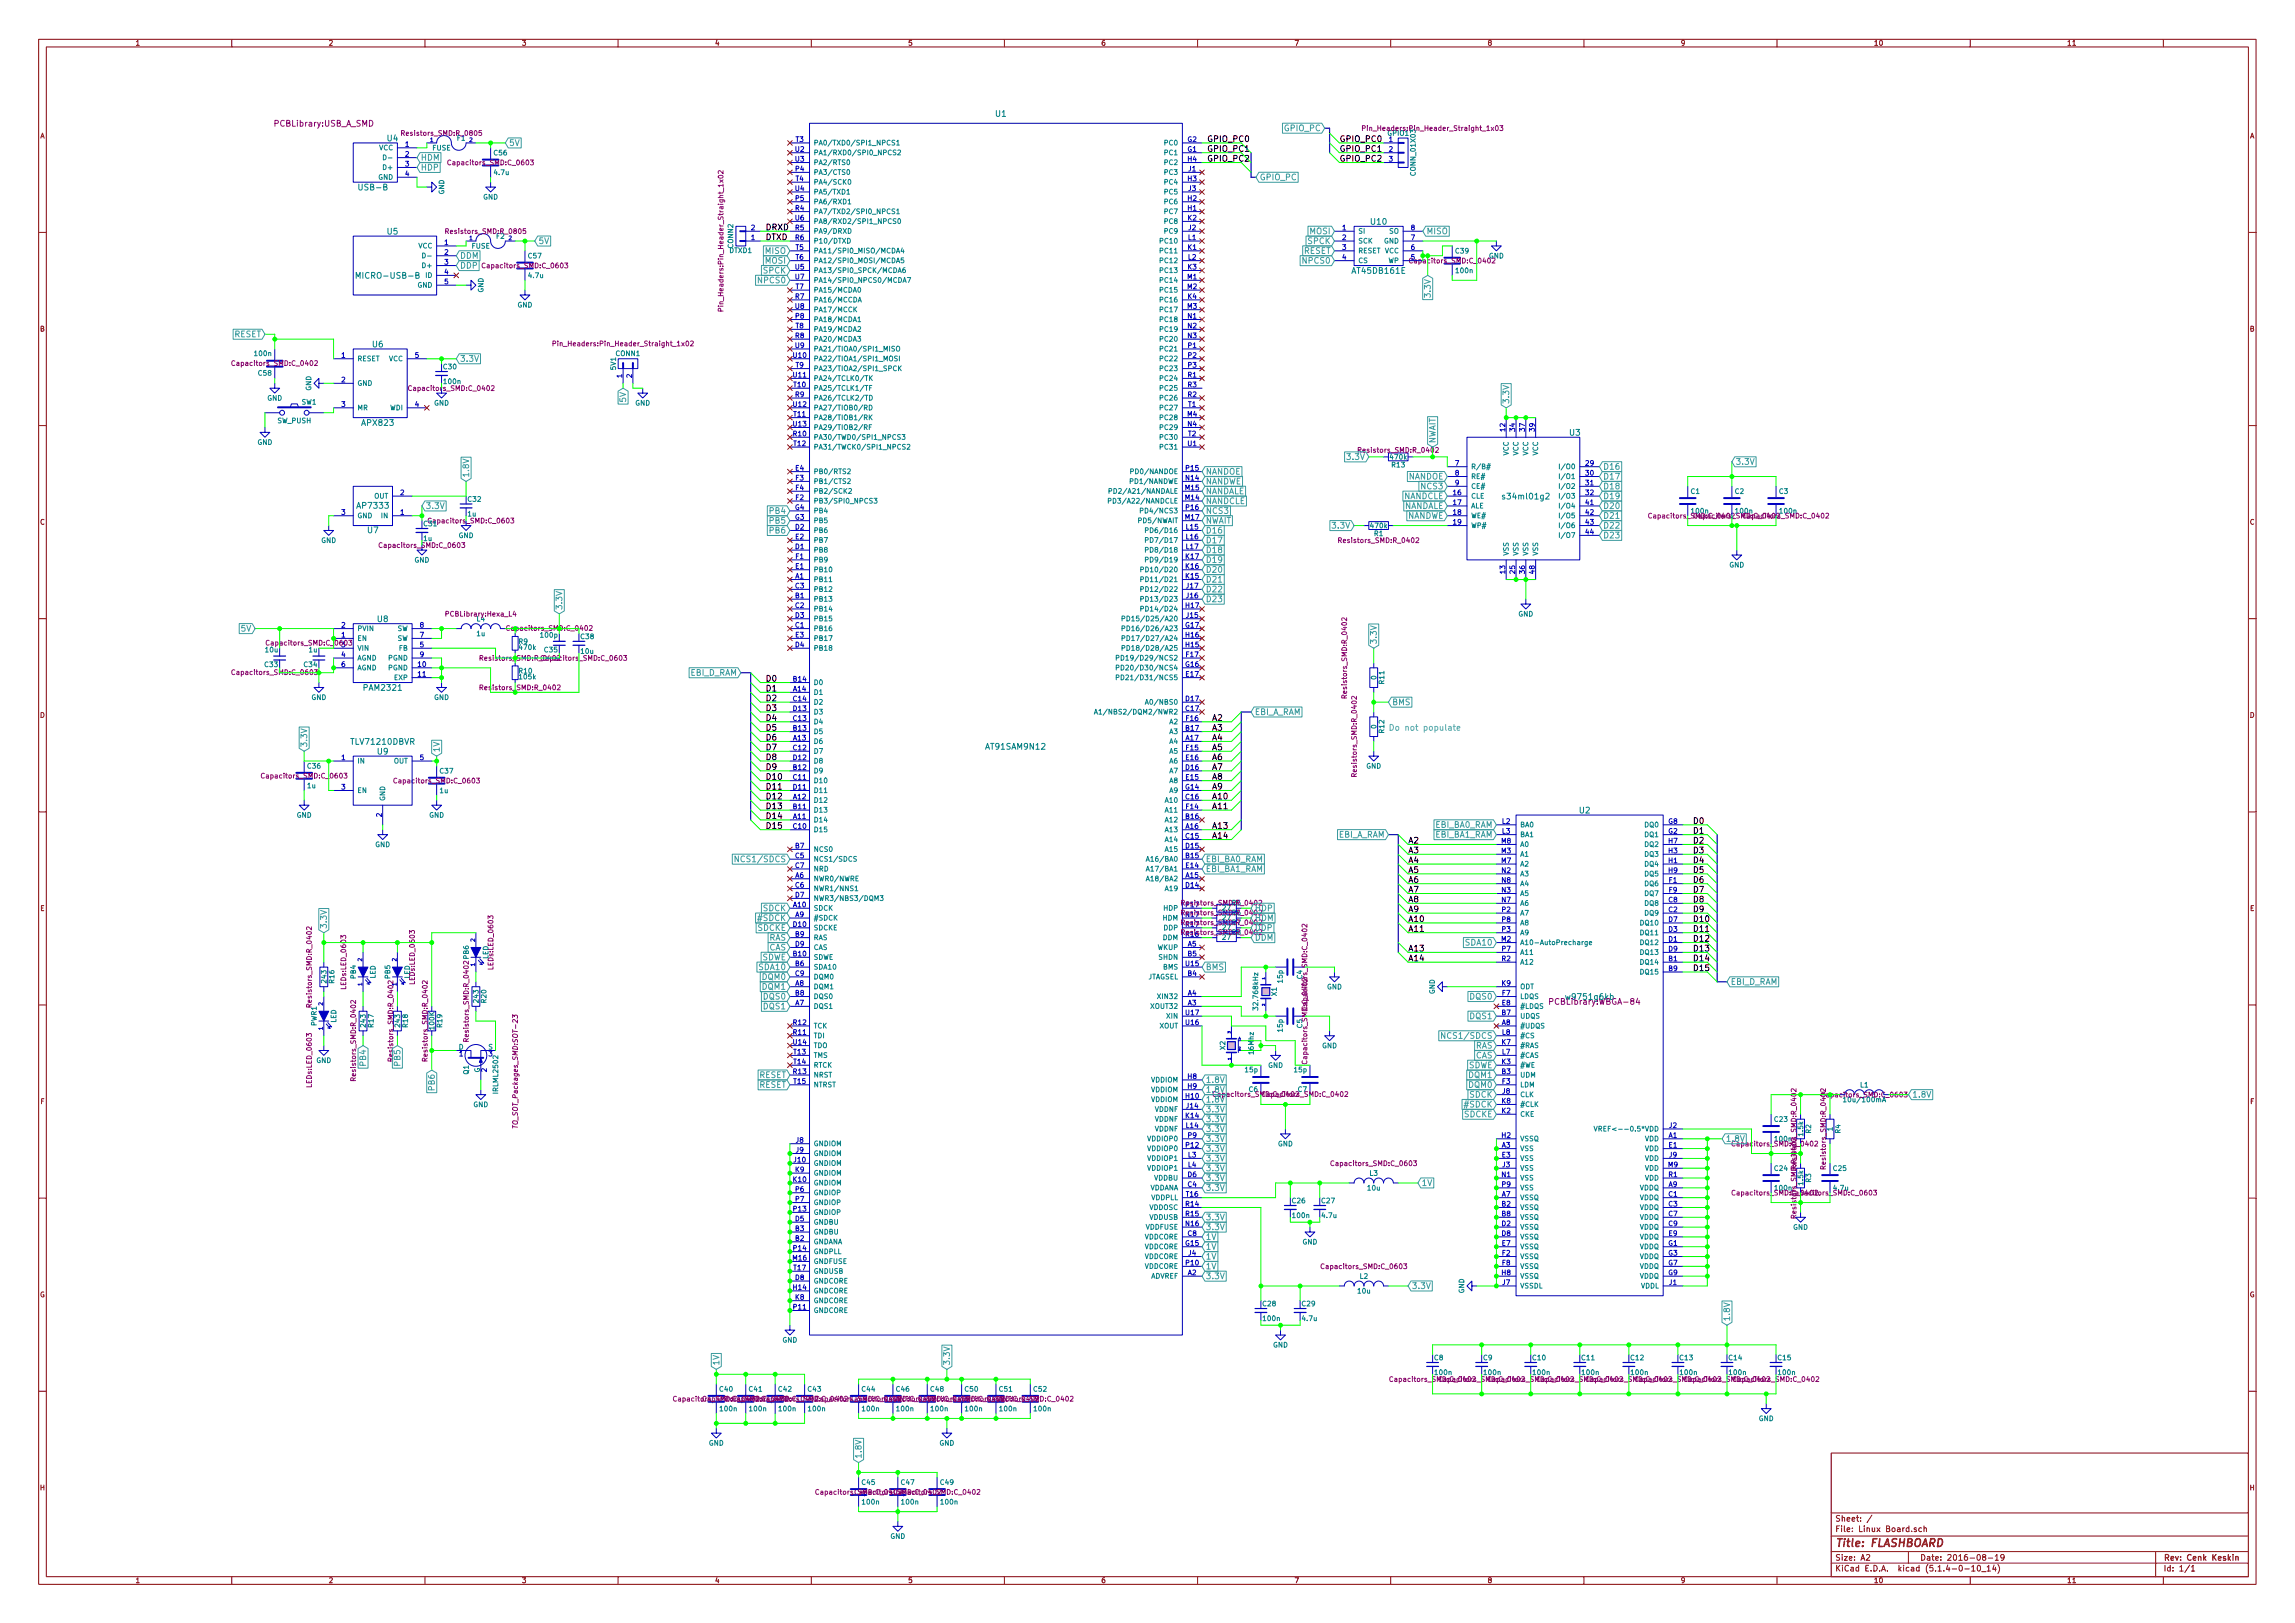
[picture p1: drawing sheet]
<svg xmlns="http://www.w3.org/2000/svg" width="594mm" height="420mm" viewBox="0 0 594 420" stroke-linecap="round" stroke-linejoin="round" font-family="sans-serif">
<defs><g id="words">
<text font-size="2.8" fill="#840000" x="475" y="400.4">Title: FLASHBOARD</text>
<g font-size="2.1" fill="#840084">
<text x="71.1" y="32.8">PCBLibrary:USB_A_SMD</text>
<text x="405.8" y="258.8">w9751g6kb</text>
</g>
<g font-size="2.1" fill="#008484">
<text x="257.7" y="30.2">U1</text>
<text x="100.3" y="36.6">U4</text>
<text x="93.2" y="49.3">USB-B</text>
<text x="354.9" y="58.2">U10</text>
<text x="100.3" y="60.7">U5</text>
<text x="350.3" y="70.9">AT45DB161E</text>
<text x="93.1" y="72.1">MICRO-USB-B</text>
<text x="96.4" y="89.9">U6</text>
<text x="93.9" y="110.2">APX823</text>
<text x="406.3" y="112.8">U3</text>
<text x="92.7" y="131.7">AP7333</text>
<text x="389.6" y="129.3">s34ml01g2</text>
<text x="95.2" y="138">U7</text>
<text x="97.7" y="161">U8</text>
<text x="94.3" y="178.8">PAM2321</text>
<text x="91.1" y="192.8">TLV71210DBVR</text>
<text x="97.7" y="195.3">U9</text>
<text x="255.4" y="194">AT91SAM9N12</text>
<text x="408.9" y="210.6">U2</text>
</g>
<g font-size="2.1" fill="#3c9a9e">
<text x="332.5" y="34">GPIO_PC</text>
<text x="108.9" y="41.6">HDM</text>
<text x="131.7" y="37.8">5V</text>
<text x="108.9" y="44.1">HDP</text>
<text x="326" y="46.7">GPIO_PC</text>
<text x="139.3" y="63.2">5V</text>
<text x="198.1" y="65.7">MISO</text>
<text x="337.4" y="65.7">RESET</text>
<text x="338.6" y="63.2">SPCK</text>
<text x="339.1" y="60.6">MOSI</text>
<text x="369.2" y="60.6">MISO</text>
<text x="119" y="69.5">DDP</text>
<text x="119" y="67">DDM</text>
<text x="197.7" y="70.8">SPCK</text>
<text x="198.1" y="68.2">MOSI</text>
<text x="337.4" y="68.2">NPCS0</text>
<text x="196.5" y="73.3">NPCS0</text>
<text x="370.3" y="76.6" transform="rotate(-90 370.3 76.6)">3.3V</text>
<text x="60.6" y="87.3">RESET</text>
<text x="119" y="93.6">3.3V</text>
<text x="162.1" y="104" transform="rotate(-90 162.1 104)">5V</text>
<text x="390.7" y="104.7" transform="rotate(-90 390.7 104.7)">3.3V</text>
<text x="349" y="119">3.3V</text>
<text x="371.6" y="114.8" transform="rotate(-90 371.6 114.8)">NWAIT</text>
<text x="121.4" y="123.7" transform="rotate(-90 121.4 123.7)">1.8V</text>
<text x="312.1" y="125.4">NANDWE</text>
<text x="312.1" y="122.9">NANDOE</text>
<text x="364.5" y="124.1">NANDOE</text>
<text x="414.9" y="121.6">D16</text>
<text x="414.9" y="124.1">D17</text>
<text x="449.2" y="120.3">3.3V</text>
<text x="110.1" y="131.7">3.3V</text>
<text x="312.1" y="130.5">NANDCLE</text>
<text x="312.1" y="127.9">NANDALE</text>
<text x="363.4" y="129.2">NANDCLE</text>
<text x="363.4" y="131.7">NANDALE</text>
<text x="368.1" y="126.7">NCS3</text>
<text x="414.9" y="126.7">D18</text>
<text x="414.9" y="129.2">D19</text>
<text x="414.9" y="131.7">D20</text>
<text x="199.4" y="135.6">PB5</text>
<text x="199.4" y="133">PB4</text>
<text x="312.1" y="135.6">NWAIT</text>
<text x="312.1" y="133">NCS3</text>
<text x="345.2" y="136.8">3.3V</text>
<text x="364.2" y="134.3">NANDWE</text>
<text x="414.9" y="134.3">D21</text>
<text x="414.9" y="136.8">D22</text>
<text x="199.4" y="138.1">PB6</text>
<text x="312.1" y="138.1">D16</text>
<text x="312.1" y="140.6">D17</text>
<text x="312.1" y="143.2">D18</text>
<text x="414.9" y="139.4">D23</text>
<text x="312.1" y="145.7">D19</text>
<text x="312.1" y="148.3">D20</text>
<text x="312.1" y="150.8">D21</text>
<text x="312.1" y="153.3">D22</text>
<text x="312.1" y="155.9">D23</text>
<text x="145.5" y="158" transform="rotate(-90 145.5 158)">3.3V</text>
<text x="62.5" y="163.5">5V</text>
<text x="356.4" y="166.9" transform="rotate(-90 356.4 166.9)">3.3V</text>
<text x="178.6" y="174.9">EBI_D_RAM</text>
<text x="324.8" y="185.1">EBI_A_RAM</text>
<text x="360.3" y="182.5">BMS</text>
<text x="79.5" y="193.6" transform="rotate(-90 79.5 193.6)">3.3V</text>
<text x="113.8" y="194.8" transform="rotate(-90 113.8 194.8)">1V</text>
<text x="371.4" y="214.3">EBI_BA0_RAM</text>
<text x="346.2" y="216.8">EBI_A_RAM</text>
<text x="371.4" y="216.8">EBI_BA1_RAM</text>
<text x="191.4" y="223.2">NCS1/SDCS</text>
<text x="312.1" y="223.2">EBI_BA0_RAM</text>
<text x="312.1" y="225.7">EBI_BA1_RAM</text>
<text x="196.4" y="238.4">#SDCK</text>
<text x="197.5" y="235.9">SDCK</text>
<text x="324.8" y="238.4">HDM</text>
<text x="324.8" y="235.9">HDP</text>
<text x="84.6" y="240.6" transform="rotate(-90 84.6 240.6)">3.3V</text>
<text x="196.1" y="241">SDCKE</text>
<text x="199.1" y="243.5">RAS</text>
<text x="324.8" y="243.5">DDM</text>
<text x="324.8" y="241">DDP</text>
<text x="379.6" y="244.8">SDA10</text>
<text x="196.7" y="251.1">SDA10</text>
<text x="197.2" y="248.6">SDWE</text>
<text x="199.1" y="246">CAS</text>
<text x="312.1" y="251.1">BMS</text>
<text x="197.4" y="256.2">DQM1</text>
<text x="197.4" y="253.7">DQM0</text>
<text x="448" y="254.9">EBI_D_RAM</text>
<text x="197.8" y="261.3">DQS1</text>
<text x="197.8" y="258.7">DQS0</text>
<text x="380.6" y="263.8">DQS1</text>
<text x="380.6" y="258.7">DQS0</text>
<text x="374.3" y="268.9">NCS1/SDCS</text>
<text x="94.7" y="275.7" transform="rotate(-90 94.7 275.7)">PB4</text>
<text x="103.6" y="275.7" transform="rotate(-90 103.6 275.7)">PB5</text>
<text x="382" y="274">CAS</text>
<text x="382" y="271.4">RAS</text>
<text x="196.5" y="281.6">RESET</text>
<text x="196.5" y="279.1">RESET</text>
<text x="312.1" y="280.3">1.8V</text>
<text x="380.1" y="276.5">SDWE</text>
<text x="380.3" y="279.1">DQM1</text>
<text x="380.3" y="281.6">DQM0</text>
<text x="112.5" y="282.1" transform="rotate(-90 112.5 282.1)">PB6</text>
<text x="312.1" y="288">3.3V</text>
<text x="312.1" y="285.4">1.8V</text>
<text x="312.1" y="282.9">1.8V</text>
<text x="379.2" y="286.7">#SDCK</text>
<text x="380.4" y="284.1">SDCK</text>
<text x="494.9" y="284.1">1.8V</text>
<text x="312.1" y="293">3.3V</text>
<text x="312.1" y="290.5">3.3V</text>
<text x="379" y="289.2">SDCKE</text>
<text x="312.1" y="298.1">3.3V</text>
<text x="312.1" y="295.6">3.3V</text>
<text x="446.7" y="295.6">1.8V</text>
<text x="312.1" y="305.7">3.3V</text>
<text x="312.1" y="303.2">3.3V</text>
<text x="312.1" y="300.7">3.3V</text>
<text x="312.1" y="308.3">3.3V</text>
<text x="367.9" y="307">1V</text>
<text x="312.1" y="315.9">3.3V</text>
<text x="312.1" y="318.4">3.3V</text>
<text x="312.1" y="323.5">1V</text>
<text x="312.1" y="321">1V</text>
<text x="312.1" y="328.6">1V</text>
<text x="312.1" y="326.1">1V</text>
<text x="312.1" y="331.1">3.3V</text>
<text x="365.4" y="333.7">3.3V</text>
<text x="447.8" y="342.2" transform="rotate(-90 447.8 342.2)">1.8V</text>
<text x="186.2" y="353.6" transform="rotate(-90 186.2 353.6)">1V</text>
<text x="245.9" y="353.6" transform="rotate(-90 245.9 353.6)">3.3V</text>
<text x="223" y="377.7" transform="rotate(-90 223 377.7)">1.8V</text>
</g>
<g font-size="2.1">
<text x="312.4" y="41.8">GPIO_PC2</text>
<text x="312.4" y="39.3">GPIO_PC1</text>
<text x="312.4" y="36.7">GPIO_PC0</text>
<text x="346.7" y="41.8">GPIO_PC2</text>
<text x="346.7" y="39.3">GPIO_PC1</text>
<text x="346.7" y="36.7">GPIO_PC0</text>
<text x="198.1" y="59.6">DRXD</text>
<text x="198.1" y="62.1">DTXD</text>
<text x="198.1" y="176.4">D0</text>
<text x="198.1" y="179">D1</text>
<text x="198.1" y="181.5">D2</text>
<text x="198.1" y="184.1">D3</text>
<text x="198.1" y="186.6">D4</text>
<text x="198.1" y="189.1">D5</text>
<text x="198.1" y="191.7">D6</text>
<text x="313.7" y="191.7">A4</text>
<text x="313.7" y="189.1">A3</text>
<text x="313.7" y="186.6">A2</text>
<text x="198.1" y="194.2">D7</text>
<text x="198.1" y="196.8">D8</text>
<text x="313.7" y="196.8">A6</text>
<text x="313.7" y="194.2">A5</text>
<text x="198.1" y="199.3">D9</text>
<text x="198.1" y="201.8">D10</text>
<text x="313.7" y="201.8">A8</text>
<text x="313.7" y="199.3">A7</text>
<text x="198.1" y="204.4">D11</text>
<text x="198.1" y="209.5">D13</text>
<text x="198.1" y="206.9">D12</text>
<text x="313.7" y="209.5">A11</text>
<text x="313.7" y="206.9">A10</text>
<text x="313.7" y="204.4">A9</text>
<text x="198.1" y="214.5">D15</text>
<text x="198.1" y="212">D14</text>
<text x="313.7" y="214.5">A13</text>
<text x="438.1" y="215.8">D1</text>
<text x="438.1" y="213.3">D0</text>
<text x="313.7" y="217.1">A14</text>
<text x="364.5" y="220.9">A3</text>
<text x="364.5" y="218.4">A2</text>
<text x="438.1" y="220.9">D3</text>
<text x="438.1" y="218.4">D2</text>
<text x="364.5" y="223.4">A4</text>
<text x="364.5" y="226">A5</text>
<text x="438.1" y="226">D5</text>
<text x="438.1" y="223.4">D4</text>
<text x="364.5" y="233.6">A8</text>
<text x="364.5" y="231.1">A7</text>
<text x="364.5" y="228.5">A6</text>
<text x="438.1" y="233.6">D8</text>
<text x="438.1" y="231.1">D7</text>
<text x="438.1" y="228.5">D6</text>
<text x="364.5" y="238.7">A10</text>
<text x="364.5" y="236.1">A9</text>
<text x="438.1" y="238.7">D10</text>
<text x="438.1" y="236.1">D9</text>
<text x="364.5" y="241.2">A11</text>
<text x="438.1" y="243.8">D12</text>
<text x="438.1" y="241.2">D11</text>
<text x="364.5" y="248.8">A14</text>
<text x="364.5" y="246.3">A13</text>
<text x="438.1" y="251.4">D15</text>
<text x="438.1" y="248.8">D14</text>
<text x="438.1" y="246.3">D13</text>
</g>
<text font-size="2.1" fill="#4abcc2" x="359.4" y="189.1">Do not populate</text>
<g font-size="2.1" fill="#840000">
<text x="475" y="393.9">Sheet: /</text>
<text x="475" y="396.6">File: Linux Board.sch</text>
<text x="475" y="406.8">KiCad E.D.A. kicad (5.1.4-0-10_14)</text>
<text x="475" y="404">Size: A2</text>
<text x="497" y="404">Date: 2016-08-19</text>
<text x="560" y="404">Rev: Cenk Keskin</text>
<text x="560" y="406.8">Id: 1/1</text>
</g>
<g font-size="1.8" fill="#840000">
<text x="35" y="11.8">1</text>
<text x="85" y="11.8">2</text>
<text x="135" y="11.8">3</text>
<text x="185" y="11.8">4</text>
<text x="235" y="11.8">5</text>
<text x="285" y="11.8">6</text>
<text x="335" y="11.8">7</text>
<text x="385" y="11.8">8</text>
<text x="435" y="11.8">9</text>
<text x="485" y="11.8">10</text>
<text x="535" y="11.8">11</text>
<text x="10.4" y="35.8">A</text>
<text x="582.4" y="35.8">A</text>
<text x="10.4" y="85.8">B</text>
<text x="582.4" y="85.8">B</text>
<text x="10.4" y="135.8">C</text>
<text x="582.4" y="135.8">C</text>
<text x="10.4" y="185.8">D</text>
<text x="582.4" y="185.8">D</text>
<text x="10.4" y="235.8">E</text>
<text x="582.4" y="235.8">E</text>
<text x="10.5" y="285.8">F</text>
<text x="582.5" y="285.8">F</text>
<text x="10.3" y="335.8">G</text>
<text x="582.3" y="335.8">G</text>
<text x="10.4" y="385.8">H</text>
<text x="582.4" y="385.8">H</text>
<text x="35" y="409.8">1</text>
<text x="85" y="409.8">2</text>
<text x="135" y="409.8">3</text>
<text x="185" y="409.8">4</text>
<text x="235" y="409.8">5</text>
<text x="285" y="409.8">6</text>
<text x="335" y="409.8">7</text>
<text x="385" y="409.8">8</text>
<text x="435" y="409.8">9</text>
<text x="485" y="409.8">10</text>
<text x="535" y="409.8">11</text>
</g>
<g font-size="1.8" fill="#840084">
<text x="104.4" y="35.1">Resistors_SMD:R_0805</text>
<text x="354" y="33.9">Pin_Headers:Pin_Header_Straight_1x03</text>
<text x="359.3" y="35.1">GPIO1</text>
<text x="118.4" y="36.4">F1</text>
<text x="116.6" y="42.8">Capacitors_SMD:C_0603</text>
<text x="115.8" y="60.5">Resistors_SMD:R_0805</text>
<text x="128.5" y="61.8">F2</text>
<text x="125.5" y="69.4">Capacitors_SMD:C_0603</text>
<text x="365.5" y="68.2">Capacitors_SMD:C_0402</text>
<text x="187.2" y="79.2" transform="rotate(-90 187.2 79.2)">Pin_Headers:Pin_Header_Straight_1x02</text>
<text x="144.5" y="89.6">Pin_Headers:Pin_Header_Straight_1x02</text>
<text x="60.7" y="94.7">Capacitors_SMD:C_0402</text>
<text x="106.4" y="101.2">Capacitors_SMD:C_0402</text>
<text x="352.1" y="117.2">Resistors_SMD:R_0402</text>
<text x="360" y="119">470k</text>
<text x="111.5" y="135.5">Capacitors_SMD:C_0603</text>
<text x="427.4" y="134.2">Capacitors_SMD:C_0402</text>
<text x="438" y="132.9">100n</text>
<text x="439.2" y="134.2">Capacitors_SMD:C_0402</text>
<text x="449.4" y="132.9">100n</text>
<text x="451.9" y="134.2">Capacitors_SMD:C_0402</text>
<text x="98.8" y="141.8">Capacitors_SMD:C_0603</text>
<text x="347" y="140.6">Resistors_SMD:R_0402</text>
<text x="115.7" y="159.6">PCBLibrary:Hexa_L4</text>
<text x="123.4" y="160.9">L4</text>
<text x="88.4" y="167.6">3</text>
<text x="140.1" y="165.1">100p</text>
<text x="140.7" y="171">Capacitors_SMD:C_0603</text>
<text x="124.7" y="178.7">Resistors_SMD:R_0402</text>
<text x="348.7" y="180.2" transform="rotate(-90 348.7 180.2)">Resistors_SMD:R_0402</text>
<text x="68.3" y="201.5">Capacitors_SMD:C_0603</text>
<text x="102.6" y="202.8">Capacitors_SMD:C_0603</text>
<text x="351.2" y="200.5" transform="rotate(-90 351.2 200.5)">Resistors_SMD:R_0402</text>
<text x="306.3" y="234.4">Resistors_SMD:R_0402</text>
<text x="307" y="237.4">N17</text>
<text x="307" y="239.9">R17</text>
<text x="307" y="234.9">P17</text>
<text x="318.9" y="234.4">R5</text>
<text x="307" y="242.5">R16</text>
<text x="126.4" y="248.3" transform="rotate(-90 126.4 248.3)">LED</text>
<text x="127.7" y="250.8" transform="rotate(-90 127.7 250.8)">LEDs:LED_0603</text>
<text x="89.6" y="255.9" transform="rotate(-90 89.6 255.9)">LEDs:LED_0603</text>
<text x="106.1" y="253.4" transform="rotate(-90 106.1 253.4)">LED</text>
<text x="107.4" y="254.6" transform="rotate(-90 107.4 254.6)">LEDs:LED_0603</text>
<text x="337.1" y="253.4" transform="rotate(-90 337.1 253.4)">C4</text>
<text x="80.7" y="260.2" transform="rotate(-90 80.7 260.2)">Resistors_SMD:R_0402</text>
<text x="338.4" y="260.8" transform="rotate(-90 338.4 260.8)">Capacitors_SMD:C_0402</text>
<text x="103.6" y="265.8" transform="rotate(-90 103.6 265.8)">243</text>
<text x="112.4" y="266.4" transform="rotate(-90 112.4 266.4)">100K</text>
<text x="121.3" y="269.1" transform="rotate(-90 121.3 269.1)">Resistors_SMD:R_0402</text>
<text x="101.8" y="274.2" transform="rotate(-90 101.8 274.2)">Resistors_SMD:R_0402</text>
<text x="110.7" y="274.2" transform="rotate(-90 110.7 274.2)">Resistors_SMD:R_0402</text>
<text x="80.7" y="281.3" transform="rotate(-90 80.7 281.3)">LEDs:LED_0603</text>
<text x="92.1" y="279.3" transform="rotate(-90 92.1 279.3)">Resistors_SMD:R_0402</text>
<text x="314.7" y="283.9">Capacitors_SMD:C_0402</text>
<text x="327.4" y="283.9">Capacitors_SMD:C_0402</text>
<text x="477.9" y="285.3">10u/100mA</text>
<text x="134" y="291.3" transform="rotate(-90 134 291.3)">TO_SOT_Packages_SMD:SOT-23</text>
<text x="466.8" y="294" transform="rotate(-90 466.8 294)">1.5k</text>
<text x="449" y="296.8">Capacitors_SMD:C_0402</text>
<text x="459.6" y="295.5">100n</text>
<text x="345.2" y="301.8">Capacitors_SMD:C_0603</text>
<text x="465" y="302.1" transform="rotate(-90 465 302.1)">Resistors_SMD:R_0402</text>
<text x="472.6" y="302.1" transform="rotate(-90 472.6 302.1)">Resistors_SMD:R_0402</text>
<text x="449" y="309.5">Capacitors_SMD:C_0402</text>
<text x="459.6" y="308.2">100n</text>
<text x="464.3" y="309.5">Capacitors_SMD:C_0603</text>
<text x="466.8" y="306.7" transform="rotate(-90 466.8 306.7)">1.5k</text>
<text x="474.8" y="308.2">4.7u</text>
<text x="465" y="314.8" transform="rotate(-90 465 314.8)">Resistors_SMD:R_0402</text>
<text x="342.6" y="328.5">Capacitors_SMD:C_0603</text>
<text x="360.4" y="357.7">Capacitors_SMD:C_0402</text>
<text x="373.1" y="357.7">Capacitors_SMD:C_0402</text>
<text x="385.8" y="357.7">Capacitors_SMD:C_0402</text>
<text x="398.5" y="357.7">Capacitors_SMD:C_0402</text>
<text x="411.2" y="357.7">Capacitors_SMD:C_0402</text>
<text x="436.6" y="357.7">Capacitors_SMD:C_0402</text>
<text x="449.3" y="357.7">Capacitors_SMD:C_0402</text>
<text x="197.9" y="362.8">Capacitors_SMD:C_0402</text>
<text x="256.3" y="362.8">Capacitors_SMD:C_0402</text>
<text x="211.8" y="386.9">Capacitors_SMD:C_0402Capacitors_SMD:C_0402</text>
<text x="222" y="386.9">Capacitors_SMD:C_0402</text>
</g>
<g font-size="1.8" fill="#098084">
<text x="98.1" y="38.9">VCC</text>
<text x="210.6" y="40.2">PA1/RXD0/SPI0_NPCS2</text>
<text x="210.6" y="37.6">PA0/TXD0/SPI1_NPCS1</text>
<text x="301.6" y="40.2">PC1</text>
<text x="301.6" y="37.6">PC0</text>
<text x="97.9" y="46.5">GND</text>
<text x="99.5" y="44">D+</text>
<text x="210.6" y="42.7">PA2/RTS0</text>
<text x="210.6" y="45.3">PA3/CTS0</text>
<text x="210.6" y="47.8">PA4/SCK0</text>
<text x="301.6" y="45.3">PC3</text>
<text x="301.6" y="47.8">PC4</text>
<text x="301.6" y="42.7">PC2</text>
<text x="210.6" y="50.3">PA5/TXD1</text>
<text x="210.6" y="52.9">PA6/RXD1</text>
<text x="301.6" y="52.9">PC6</text>
<text x="301.6" y="50.3">PC5</text>
<text x="210.6" y="55.4">PA7/TXD2/SPI0_NPCS1</text>
<text x="210.6" y="58">PA8/RXD2/SPI1_NPCS0</text>
<text x="301.6" y="55.4">PC7</text>
<text x="301.6" y="58">PC8</text>
<text x="108.3" y="64.3">VCC</text>
<text x="210.6" y="60.5">PA9/DRXD</text>
<text x="210.6" y="65.6">PA11/SPI0_MISO/MCDA4</text>
<text x="210.6" y="63">P10/DTXD</text>
<text x="300.6" y="65.6">PC11</text>
<text x="300.6" y="63">PC10</text>
<text x="301.6" y="60.5">PC9</text>
<text x="351.5" y="60.5">SI</text>
<text x="351.5" y="63">SCK</text>
<text x="351.5" y="65.6">RESET VCC</text>
<text x="358.3" y="63">GND</text>
<text x="359.6" y="60.5">SO</text>
<text x="109.7" y="69.4">D+</text>
<text x="110.2" y="71.9">ID</text>
<text x="210.6" y="70.7">PA13/SPI0_SPCK/MCDA6</text>
<text x="210.6" y="68.1">PA12/SPI0_MOSI/MCDA5</text>
<text x="300.6" y="68.1">PC12</text>
<text x="300.6" y="70.7">PC13</text>
<text x="351.5" y="68.1">CS</text>
<text x="359.4" y="68.1">WP</text>
<text x="108.1" y="74.5">GND</text>
<text x="210.6" y="75.7">PA15/MCDA0</text>
<text x="210.6" y="73.2">PA14/SPI0_NPCS0/MCDA7</text>
<text x="300.6" y="73.2">PC14</text>
<text x="300.6" y="75.7">PC15</text>
<text x="210.6" y="78.3">PA16/MCCDA</text>
<text x="210.6" y="83.4">PA18/MCDA1</text>
<text x="210.6" y="80.8">PA17/MCCK</text>
<text x="300.6" y="83.4">PC18</text>
<text x="300.6" y="80.8">PC17</text>
<text x="300.6" y="78.3">PC16</text>
<text x="210.6" y="88.4">PA20/MCDA3</text>
<text x="210.6" y="85.9">PA19/MCDA2</text>
<text x="300.6" y="85.9">PC19</text>
<text x="300.6" y="88.4">PC20</text>
<text x="92.5" y="93.5">RESET</text>
<text x="100.7" y="93.5">VCC</text>
<text x="210.6" y="91">PA21/TIOA0/SPI1_MISO</text>
<text x="210.6" y="93.5">PA22/TIOA1/SPI1_MOSI</text>
<text x="300.6" y="91">PC21</text>
<text x="300.6" y="93.5">PC22</text>
<text x="92.5" y="99.9">GND</text>
<text x="210.6" y="96.1">PA23/TIOA2/SPI1_SPCK</text>
<text x="210.6" y="101.1">PA25/TCLK1/TF</text>
<text x="210.6" y="98.6">PA24/TCLK0/TK</text>
<text x="300.6" y="98.6">PC24</text>
<text x="300.6" y="96.1">PC23</text>
<text x="300.6" y="101.1">PC25</text>
<text x="92.5" y="106.2">MR</text>
<text x="101" y="106.2">WDI</text>
<text x="210.6" y="103.7">PA26/TCLK2/TD</text>
<text x="210.6" y="106.2">PA27/TIOB0/RD</text>
<text x="300.6" y="106.2">PC27</text>
<text x="300.6" y="103.7">PC26</text>
<text x="210.6" y="113.8">PA30/TWD0/SPI1_NPCS3</text>
<text x="210.6" y="108.8">PA28/TIOB1/RK</text>
<text x="210.6" y="111.3">PA29/TIOB2/RF</text>
<text x="300.6" y="113.8">PC30</text>
<text x="300.6" y="108.8">PC28</text>
<text x="300.6" y="111.3">PC29</text>
<text x="210.6" y="116.4">PA31/TWCK0/SPI1_NPCS2</text>
<text x="300.6" y="116.4">PC31</text>
<text x="390.5" y="117.9" transform="rotate(-90 390.5 117.9)">VCC</text>
<text x="393.1" y="117.9" transform="rotate(-90 393.1 117.9)">VCC</text>
<text x="395.6" y="117.9" transform="rotate(-90 395.6 117.9)">VCC</text>
<text x="398.1" y="117.9" transform="rotate(-90 398.1 117.9)">VCC</text>
<text x="210.6" y="125.3">PB1/CTS2</text>
<text x="210.6" y="122.7">PB0/RTS2</text>
<text x="293.2" y="125.3">PD1/NANDWE</text>
<text x="293.4" y="122.7">PD0/NANDOE</text>
<text x="380.7" y="121.5">R/B#</text>
<text x="380.7" y="124">RE#</text>
<text x="404.6" y="124">I/O1</text>
<text x="96.9" y="129.1">OUT</text>
<text x="210.6" y="130.3">PB3/SPI0_NPCS3</text>
<text x="210.6" y="127.8">PB2/SCK2</text>
<text x="288.7" y="130.3">PD3/A22/NANDCLE</text>
<text x="288.7" y="127.8">PD2/A21/NANDALE</text>
<text x="380.7" y="126.5">CE#</text>
<text x="380.7" y="129.1">CLE</text>
<text x="380.7" y="131.6">ALE</text>
<text x="404.6" y="131.6">I/O4</text>
<text x="92.5" y="134.2">GND</text>
<text x="98.8" y="134.2">IN</text>
<text x="210.6" y="138">PB6</text>
<text x="210.6" y="135.4">PB5</text>
<text x="210.6" y="132.9">PB4</text>
<text x="295.3" y="135.4">PD5/NWAIT</text>
<text x="296.4" y="132.9">PD4/NCS3</text>
<text x="297.9" y="138">PD6/D16</text>
<text x="380.7" y="134.2">WE#</text>
<text x="380.7" y="136.7">WP#</text>
<text x="210.6" y="143">PB8</text>
<text x="210.6" y="140.5">PB7</text>
<text x="297.9" y="140.5">PD7/D17</text>
<text x="297.9" y="143">PD8/D18</text>
<text x="390.5" y="143.9" transform="rotate(-90 390.5 143.9)">VSS</text>
<text x="393.1" y="143.9" transform="rotate(-90 393.1 143.9)">VSS</text>
<text x="395.6" y="143.9" transform="rotate(-90 395.6 143.9)">VSS</text>
<text x="398.1" y="143.9" transform="rotate(-90 398.1 143.9)">VSS</text>
<text x="210.6" y="148.1">PB10</text>
<text x="210.6" y="145.6">PB9</text>
<text x="296.9" y="148.1">PD10/D20</text>
<text x="297.9" y="145.6">PD9/D19</text>
<text x="210.6" y="150.7">PB11</text>
<text x="210.6" y="155.7">PB13</text>
<text x="210.6" y="153.2">PB12</text>
<text x="296.9" y="150.7">PD11/D21</text>
<text x="296.9" y="155.7">PD13/D23</text>
<text x="296.9" y="153.2">PD12/D22</text>
<text x="210.6" y="158.3">PB14</text>
<text x="210.6" y="160.8">PB15</text>
<text x="293.2" y="160.8">PD15/D25/A20</text>
<text x="296.9" y="158.3">PD14/D24</text>
<text x="92.5" y="165.9">EN</text>
<text x="92.5" y="163.4">PVIN</text>
<text x="102.8" y="165.9">SW</text>
<text x="102.8" y="163.4">SW</text>
<text x="210.6" y="163.4">PB16</text>
<text x="210.6" y="165.9">PB17</text>
<text x="293.2" y="165.9">PD17/D27/A24</text>
<text x="293.2" y="163.4">PD16/D26/A23</text>
<text x="92.5" y="168.4">VIN</text>
<text x="92.5" y="171">AGND</text>
<text x="92.5" y="173.5">AGND</text>
<text x="100.6" y="173.5">PGND</text>
<text x="100.6" y="171">PGND</text>
<text x="103.3" y="168.4">FB</text>
<text x="210.6" y="168.4">PB18</text>
<text x="291.7" y="173.5">PD20/D30/NCS4</text>
<text x="291.7" y="171">PD19/D29/NCS2</text>
<text x="293.2" y="168.4">PD18/D28/A25</text>
<text x="102.1" y="176.1">EXP</text>
<text x="210.6" y="179.9">D1</text>
<text x="210.6" y="177.3">D0</text>
<text x="291.7" y="176.1">PD21/D31/NCS5</text>
<text x="210.6" y="185">D3</text>
<text x="210.6" y="182.4">D2</text>
<text x="286.3" y="185">A1/NBS2/DQM2/NWR2</text>
<text x="297.6" y="182.4">A0/NBS0</text>
<text x="210.6" y="190">D5</text>
<text x="210.6" y="187.5">D4</text>
<text x="302.8" y="187.5">A2</text>
<text x="302.8" y="190">A3</text>
<text x="92.5" y="197.7">IN</text>
<text x="101.9" y="197.7">OUT</text>
<text x="210.6" y="195.1">D7</text>
<text x="210.6" y="197.7">D8</text>
<text x="210.6" y="192.6">D6</text>
<text x="302.8" y="195.1">A5</text>
<text x="302.8" y="197.7">A6</text>
<text x="302.8" y="192.6">A4</text>
<text x="210.6" y="202.7">D10</text>
<text x="210.6" y="200.2">D9</text>
<text x="302.8" y="202.7">A8</text>
<text x="302.8" y="200.2">A7</text>
<text x="92.5" y="205.3">EN</text>
<text x="99.7" y="207.4" transform="rotate(-90 99.7 207.4)">GND</text>
<text x="210.6" y="205.3">D11</text>
<text x="210.6" y="207.8">D12</text>
<text x="301.8" y="207.8">A10</text>
<text x="302.8" y="205.3">A9</text>
<text x="210.6" y="215.4">D15</text>
<text x="210.6" y="212.9">D14</text>
<text x="210.6" y="210.4">D13</text>
<text x="301.8" y="210.4">A11</text>
<text x="301.8" y="215.4">A13</text>
<text x="301.8" y="212.9">A12</text>
<text x="393.4" y="214.2">BA0</text>
<text x="425.9" y="214.2">DQ0</text>
<text x="210.6" y="220.5">NCS0</text>
<text x="301.8" y="218">A14</text>
<text x="301.8" y="220.5">A15</text>
<text x="393.4" y="216.7">BA1</text>
<text x="393.4" y="221.8">A1</text>
<text x="393.4" y="219.2">A0</text>
<text x="425.9" y="216.7">DQ1</text>
<text x="425.9" y="221.8">DQ3</text>
<text x="425.9" y="219.2">DQ2</text>
<text x="210.6" y="223.1">NCS1/SDCS</text>
<text x="210.6" y="225.6">NRD</text>
<text x="297.8" y="225.6">A17/BA1</text>
<text x="297.8" y="223.1">A16/BA0</text>
<text x="393.4" y="226.9">A3</text>
<text x="393.4" y="224.3">A2</text>
<text x="425.9" y="224.3">DQ4</text>
<text x="425.9" y="226.9">DQ5</text>
<text x="210.6" y="228.1">NWR0/NWRE</text>
<text x="210.6" y="230.7">NWR1/NNS1</text>
<text x="210.6" y="233.2">NWR3/NBS3/DQM3</text>
<text x="297.8" y="228.1">A18/BA2</text>
<text x="301.8" y="230.7">A19</text>
<text x="393.4" y="231.9">A5</text>
<text x="393.4" y="229.4">A4</text>
<text x="425.9" y="229.4">DQ6</text>
<text x="425.9" y="231.9">DQ7</text>
<text x="210.6" y="238.3">#SDCK</text>
<text x="210.6" y="235.8">SDCK</text>
<text x="301" y="238.3">HDM</text>
<text x="301.3" y="235.8">HDP</text>
<text x="393.4" y="237">A7</text>
<text x="393.4" y="234.5">A6</text>
<text x="393.4" y="239.6">A8</text>
<text x="424.9" y="239.6">DQ10</text>
<text x="425.9" y="237">DQ9</text>
<text x="425.9" y="234.5">DQ8</text>
<text x="210.6" y="243.4">RAS</text>
<text x="210.6" y="245.9">CAS</text>
<text x="210.6" y="240.8">SDCKE</text>
<text x="299.6" y="245.9">WKUP</text>
<text x="301" y="243.4">DDM</text>
<text x="301.3" y="240.8">DDP</text>
<text x="393.4" y="244.6">A10-AutoPrecharge</text>
<text x="393.4" y="242.1">A9</text>
<text x="424.9" y="244.6">DQ12</text>
<text x="424.9" y="242.1">DQ11</text>
<text x="210.6" y="251">SDA10</text>
<text x="210.6" y="248.5">SDWE</text>
<text x="300.1" y="248.5">SHDN</text>
<text x="301.1" y="251">BMS</text>
<text x="393.4" y="249.7">A12</text>
<text x="393.4" y="247.2">A11</text>
<text x="424.9" y="249.7">DQ14</text>
<text x="424.9" y="247.2">DQ13</text>
<text x="210.6" y="256.1">DQM1</text>
<text x="210.6" y="253.5">DQM0</text>
<text x="296.9" y="253.5">JTAGSEL</text>
<text x="393.4" y="256.1">ODT</text>
<text x="424.9" y="252.3">DQ15</text>
<text x="210.6" y="261.2">DQS1</text>
<text x="210.6" y="258.6">DQS0</text>
<text x="298.2" y="261.2">XOUT32</text>
<text x="300.1" y="258.6">XIN32</text>
<text x="302.1" y="263.7">XIN</text>
<text x="393.4" y="263.7">UDQS</text>
<text x="393.4" y="258.6">LDQS</text>
<text x="393.4" y="261.2">#LDQS</text>
<text x="210.6" y="268.8">TDI</text>
<text x="210.6" y="266.2">TCK</text>
<text x="300.2" y="266.2">XOUT</text>
<text x="393.4" y="266.2">#UDQS</text>
<text x="393.4" y="268.8">#CS</text>
<text x="118.7" y="271.7">D</text>
<text x="126.4" y="271.7">S</text>
<text x="210.6" y="273.9">TMS</text>
<text x="210.6" y="271.3">TDO</text>
<text x="393.4" y="271.3">#RAS</text>
<text x="393.4" y="273.9">#CAS</text>
<text x="124.2" y="277.7" transform="rotate(-90 124.2 277.7)">G</text>
<text x="210.6" y="278.9">NRST</text>
<text x="210.6" y="276.4">RTCK</text>
<text x="210.6" y="281.5">NTRST</text>
<text x="298" y="280.2">VDDIOM</text>
<text x="393.4" y="278.9">UDM</text>
<text x="393.4" y="281.5">LDM</text>
<text x="393.4" y="276.4">#WE</text>
<text x="298" y="282.7">VDDIOM</text>
<text x="298" y="285.3">VDDIOM</text>
<text x="299" y="287.8">VDDNF</text>
<text x="393.4" y="284">CLK</text>
<text x="393.4" y="286.6">#CLK</text>
<text x="299" y="290.4">VDDNF</text>
<text x="299" y="292.9">VDDNF</text>
<text x="393.4" y="289.1">CKE</text>
<text x="415.7" y="292.9">VREF&lt;--0.5*VDD</text>
<text x="210.6" y="296.7">GNDIOM</text>
<text x="210.6" y="299.3">GNDIOM</text>
<text x="297.3" y="295.4">VDDIOP0</text>
<text x="297.3" y="298">VDDIOP0</text>
<text x="393.4" y="295.4">VSSQ</text>
<text x="393.4" y="298">VSS</text>
<text x="425.8" y="295.4">VDD</text>
<text x="425.8" y="298">VDD</text>
<text x="210.6" y="304.3">GNDIOM</text>
<text x="210.6" y="301.8">GNDIOM</text>
<text x="297.3" y="300.5">VDDIOP1</text>
<text x="297.3" y="303.1">VDDIOP1</text>
<text x="298.8" y="305.6">VDDBU</text>
<text x="393.4" y="305.6">VSS</text>
<text x="393.4" y="300.5">VSS</text>
<text x="393.4" y="303.1">VSS</text>
<text x="425.8" y="305.6">VDD</text>
<text x="425.8" y="300.5">VDD</text>
<text x="425.8" y="303.1">VDD</text>
<text x="210.6" y="309.4">GNDIOP</text>
<text x="210.6" y="312">GNDIOP</text>
<text x="210.6" y="306.9">GNDIOM</text>
<text x="297.5" y="308.1">VDDANA</text>
<text x="298" y="310.7">VDDPLL</text>
<text x="393.4" y="310.7">VSSQ</text>
<text x="393.4" y="308.1">VSS</text>
<text x="424.4" y="310.7">VDDQ</text>
<text x="424.4" y="308.1">VDDQ</text>
<text x="210.6" y="317">GNDBU</text>
<text x="210.6" y="314.5">GNDIOP</text>
<text x="297.5" y="313.2">VDDOSC</text>
<text x="297.6" y="315.8">VDDUSB</text>
<text x="393.4" y="313.2">VSSQ</text>
<text x="393.4" y="315.8">VSSQ</text>
<text x="424.4" y="313.2">VDDQ</text>
<text x="424.4" y="315.8">VDDQ</text>
<text x="210.6" y="322.1">GNDANA</text>
<text x="210.6" y="319.6">GNDBU</text>
<text x="296.2" y="320.8">VDDCORE</text>
<text x="296.2" y="323.4">VDDCORE</text>
<text x="296.6" y="318.3">VDDFUSE</text>
<text x="393.4" y="318.3">VSSQ</text>
<text x="393.4" y="323.4">VSSQ</text>
<text x="393.4" y="320.8">VSSQ</text>
<text x="424.4" y="323.4">VDDQ</text>
<text x="424.4" y="318.3">VDDQ</text>
<text x="424.4" y="320.8">VDDQ</text>
<text x="210.6" y="324.7">GNDPLL</text>
<text x="210.6" y="327.2">GNDFUSE</text>
<text x="210.6" y="329.7">GNDUSB</text>
<text x="296.2" y="325.9">VDDCORE</text>
<text x="296.2" y="328.5">VDDCORE</text>
<text x="393.4" y="325.9">VSSQ</text>
<text x="393.4" y="328.5">VSSQ</text>
<text x="424.4" y="325.9">VDDQ</text>
<text x="424.4" y="328.5">VDDQ</text>
<text x="210.6" y="332.3">GNDCORE</text>
<text x="210.6" y="334.8">GNDCORE</text>
<text x="297.8" y="331">ADVREF</text>
<text x="393.4" y="333.5">VSSDL</text>
<text x="393.4" y="331">VSSQ</text>
<text x="424.4" y="331">VDDQ</text>
<text x="424.7" y="333.5">VDDL</text>
<text x="210.6" y="337.4">GNDCORE</text>
<text x="210.6" y="339.9">GNDCORE</text>
</g>
<g font-size="1.8" fill="#0000c2">
<text x="104.9" y="38">1</text>
<text x="104.9" y="40.6">2</text>
<text x="205.9" y="39.3">U2</text>
<text x="205.9" y="41.8">U3</text>
<text x="206" y="36.7">T3</text>
<text x="307.4" y="39.3">G1</text>
<text x="307.4" y="36.7">G2</text>
<text x="307.5" y="41.8">H4</text>
<text x="359.6" y="36.7">1</text>
<text x="359.6" y="39.3">2</text>
<text x="359.6" y="41.8">3</text>
<text x="104.9" y="43.1">3</text>
<text x="104.9" y="45.6">4</text>
<text x="205.9" y="44.4">P4</text>
<text x="206" y="46.9">T4</text>
<text x="307.5" y="46.9">H3</text>
<text x="307.6" y="44.4">J1</text>
<text x="205.9" y="49.4">U4</text>
<text x="205.9" y="52">P5</text>
<text x="307.5" y="52">H2</text>
<text x="307.6" y="49.4">J3</text>
<text x="194.5" y="59.6">2</text>
<text x="205.9" y="54.5">R4</text>
<text x="205.9" y="59.6">R5</text>
<text x="205.9" y="57.1">U6</text>
<text x="307.5" y="54.5">H1</text>
<text x="307.5" y="57.1">K2</text>
<text x="307.6" y="59.6">J2</text>
<text x="347.5" y="59.6">1</text>
<text x="365.3" y="59.6">8</text>
<text x="115.1" y="63.4">1</text>
<text x="115.1" y="66">2</text>
<text x="194.5" y="62.1">1</text>
<text x="205.9" y="62.1">R6</text>
<text x="206" y="64.7">T5</text>
<text x="307.5" y="64.7">K1</text>
<text x="307.6" y="62.1">L1</text>
<text x="347.5" y="62.1">2</text>
<text x="347.5" y="64.7">3</text>
<text x="365.3" y="64.7">6</text>
<text x="365.3" y="62.1">7</text>
<text x="115.1" y="68.5">3</text>
<text x="115.1" y="71">4</text>
<text x="205.9" y="69.8">U5</text>
<text x="206" y="67.2">T6</text>
<text x="307.5" y="69.8">K3</text>
<text x="307.6" y="67.2">L2</text>
<text x="347.5" y="67.2">4</text>
<text x="365.3" y="67.2">5</text>
<text x="115.1" y="73.6">5</text>
<text x="205.9" y="77.4">R7</text>
<text x="205.9" y="72.3">U7</text>
<text x="206" y="74.8">T7</text>
<text x="307.4" y="72.3">M1</text>
<text x="307.4" y="74.8">M2</text>
<text x="307.5" y="77.4">K4</text>
<text x="205.9" y="79.9">U8</text>
<text x="205.9" y="82.5">P8</text>
<text x="307.4" y="79.9">M3</text>
<text x="307.5" y="82.5">N1</text>
<text x="205.9" y="87.5">R8</text>
<text x="206" y="85">T8</text>
<text x="307.5" y="85">N2</text>
<text x="307.5" y="87.5">N3</text>
<text x="88.4" y="92.6">1</text>
<text x="107.5" y="92.6">5</text>
<text x="205.4" y="92.6">U10</text>
<text x="205.9" y="90.1">U9</text>
<text x="206" y="95.2">T9</text>
<text x="307.5" y="90.1">P1</text>
<text x="307.5" y="92.6">P2</text>
<text x="307.5" y="95.2">P3</text>
<text x="88.4" y="99">2</text>
<text x="161" y="97.8" transform="rotate(-90 161 97.8)">1</text>
<text x="163.6" y="97.8" transform="rotate(-90 163.6 97.8)">2</text>
<text x="205.4" y="97.7">U11</text>
<text x="205.5" y="100.2">T10</text>
<text x="307.5" y="97.7">R1</text>
<text x="307.5" y="100.2">R3</text>
<text x="88.4" y="105.3">3</text>
<text x="107.5" y="105.3">4</text>
<text x="205.4" y="105.3">U12</text>
<text x="205.5" y="107.9">T11</text>
<text x="205.9" y="102.8">R9</text>
<text x="307.4" y="107.9">M4</text>
<text x="307.5" y="102.8">R2</text>
<text x="307.6" y="105.3">T1</text>
<text x="205.4" y="112.9">R10</text>
<text x="205.4" y="110.4">U13</text>
<text x="307.5" y="110.4">N4</text>
<text x="307.6" y="112.9">T2</text>
<text x="389.6" y="111.6" transform="rotate(-90 389.6 111.6)">12</text>
<text x="392.2" y="111.6" transform="rotate(-90 392.2 111.6)">34</text>
<text x="394.7" y="111.6" transform="rotate(-90 394.7 111.6)">37</text>
<text x="397.3" y="111.6" transform="rotate(-90 397.3 111.6)">39</text>
<text x="205.5" y="115.5">T12</text>
<text x="307.5" y="115.5">U1</text>
<text x="205.9" y="121.8">E4</text>
<text x="206" y="124.4">F3</text>
<text x="307" y="124.4">N14</text>
<text x="307" y="121.8">P15</text>
<text x="376.7" y="120.6">7</text>
<text x="376.7" y="123.1">8</text>
<text x="376.7" y="125.6">9</text>
<text x="410.5" y="123.1">30</text>
<text x="410.5" y="125.6">31</text>
<text x="410.5" y="120.6">29</text>
<text x="103.7" y="128.2">2</text>
<text x="205.8" y="132">G4</text>
<text x="206" y="129.5">F2</text>
<text x="206" y="126.9">F4</text>
<text x="306.9" y="129.5">M14</text>
<text x="306.9" y="126.9">M15</text>
<text x="307" y="132">P16</text>
<text x="376.2" y="128.2">16</text>
<text x="376.2" y="130.7">17</text>
<text x="410.5" y="130.7">41</text>
<text x="410.5" y="128.2">32</text>
<text x="88.4" y="133.3">3</text>
<text x="103.7" y="133.3">1</text>
<text x="205.8" y="134.5">G3</text>
<text x="205.9" y="137.1">D2</text>
<text x="306.9" y="134.5">M17</text>
<text x="307.1" y="137.1">L15</text>
<text x="376.2" y="133.3">18</text>
<text x="376.2" y="135.8">19</text>
<text x="410.5" y="133.3">42</text>
<text x="410.5" y="135.8">43</text>
<text x="205.9" y="142.2">D1</text>
<text x="205.9" y="139.6">E2</text>
<text x="307.1" y="139.6">L16</text>
<text x="307.1" y="142.2">L17</text>
<text x="410.5" y="138.3">44</text>
<text x="205.9" y="149.8">A1</text>
<text x="205.9" y="147.2">E1</text>
<text x="206" y="144.7">F1</text>
<text x="307" y="149.8">K15</text>
<text x="307" y="147.2">K16</text>
<text x="307" y="144.7">K17</text>
<text x="389.6" y="148.5" transform="rotate(-90 389.6 148.5)">13</text>
<text x="392.2" y="148.5" transform="rotate(-90 392.2 148.5)">25</text>
<text x="394.7" y="148.5" transform="rotate(-90 394.7 148.5)">36</text>
<text x="397.3" y="148.5" transform="rotate(-90 397.3 148.5)">48</text>
<text x="205.9" y="154.9">B1</text>
<text x="205.9" y="152.3">C3</text>
<text x="307.1" y="154.9">J16</text>
<text x="307.1" y="152.3">J17</text>
<text x="205.9" y="157.4">C2</text>
<text x="205.9" y="159.9">D3</text>
<text x="307" y="157.4">H17</text>
<text x="307.1" y="159.9">J15</text>
<text x="88.4" y="165">1</text>
<text x="88.4" y="162.5">2</text>
<text x="108.7" y="167.6">5</text>
<text x="108.7" y="165">7</text>
<text x="108.7" y="162.5">8</text>
<text x="205.9" y="162.5">C1</text>
<text x="205.9" y="167.6">D4</text>
<text x="205.9" y="165">E3</text>
<text x="306.9" y="162.5">G17</text>
<text x="307" y="167.6">H15</text>
<text x="307" y="165">H16</text>
<text x="88.4" y="170.1">4</text>
<text x="88.4" y="172.6">6</text>
<text x="108.3" y="172.6">10</text>
<text x="108.7" y="170.1">9</text>
<text x="306.9" y="172.6">G16</text>
<text x="307.1" y="170.1">F17</text>
<text x="108.3" y="175.2">11</text>
<text x="205.4" y="179">A14</text>
<text x="205.4" y="176.4">B14</text>
<text x="307" y="175.2">E17</text>
<text x="205.4" y="184.1">D13</text>
<text x="205.4" y="181.5">C14</text>
<text x="307" y="184.1">C17</text>
<text x="307" y="181.5">D17</text>
<text x="205.4" y="191.7">A13</text>
<text x="205.4" y="189.1">B13</text>
<text x="205.4" y="186.6">C13</text>
<text x="307" y="191.7">A17</text>
<text x="307" y="189.1">B17</text>
<text x="307.1" y="186.6">F16</text>
<text x="88.4" y="196.8">1</text>
<text x="108.7" y="196.8">5</text>
<text x="205.4" y="194.2">C12</text>
<text x="205.4" y="196.8">D12</text>
<text x="307" y="196.8">E16</text>
<text x="307.1" y="194.2">F15</text>
<text x="205.4" y="201.8">C11</text>
<text x="205.4" y="199.3">B12</text>
<text x="307" y="199.3">D16</text>
<text x="307" y="201.8">E15</text>
<text x="88.4" y="204.4">3</text>
<text x="205.4" y="209.5">B11</text>
<text x="205.4" y="204.4">D11</text>
<text x="205.4" y="206.9">A12</text>
<text x="306.9" y="204.4">G14</text>
<text x="307" y="206.9">C16</text>
<text x="307.1" y="209.5">F14</text>
<text x="98.8" y="211.5" transform="rotate(-90 98.8 211.5)">2</text>
<text x="205.4" y="214.5">C10</text>
<text x="205.4" y="212">A11</text>
<text x="307" y="214.5">A16</text>
<text x="307" y="212">B16</text>
<text x="388.9" y="213.3">L2</text>
<text x="388.9" y="215.8">L3</text>
<text x="431.9" y="215.8">G2</text>
<text x="431.9" y="213.3">G8</text>
<text x="205.9" y="219.6">B7</text>
<text x="307" y="217.1">C15</text>
<text x="307" y="219.6">D15</text>
<text x="388.7" y="220.9">M3</text>
<text x="388.7" y="218.4">M8</text>
<text x="432" y="220.9">H3</text>
<text x="432" y="218.4">H7</text>
<text x="205.9" y="222.2">C5</text>
<text x="205.9" y="227.2">A6</text>
<text x="205.9" y="224.7">C7</text>
<text x="307" y="227.2">A15</text>
<text x="307" y="222.2">B15</text>
<text x="307" y="224.7">E14</text>
<text x="388.7" y="223.4">M7</text>
<text x="388.8" y="226">N2</text>
<text x="432" y="223.4">H1</text>
<text x="432" y="226">H9</text>
<text x="205.9" y="229.8">C6</text>
<text x="205.9" y="232.3">D7</text>
<text x="307" y="229.8">D14</text>
<text x="388.8" y="231.1">N3</text>
<text x="388.8" y="233.6">N7</text>
<text x="388.8" y="228.5">N8</text>
<text x="432" y="233.6">C8</text>
<text x="432.1" y="228.5">F1</text>
<text x="432.1" y="231.1">F9</text>
<text x="205.4" y="234.9">A10</text>
<text x="205.4" y="239.9">D10</text>
<text x="205.9" y="237.4">A9</text>
<text x="318.9" y="239.5">R7</text>
<text x="318.9" y="236.9">R6</text>
<text x="388.8" y="236.1">P2</text>
<text x="388.8" y="238.7">P8</text>
<text x="432" y="236.1">C2</text>
<text x="432" y="238.7">D7</text>
<text x="205.9" y="242.5">B9</text>
<text x="205.9" y="245">D9</text>
<text x="307.5" y="245">A5</text>
<text x="318.9" y="242">R8</text>
<text x="388.7" y="243.8">M2</text>
<text x="388.8" y="241.2">P3</text>
<text x="432" y="243.8">D1</text>
<text x="432" y="241.2">D3</text>
<text x="205.4" y="247.6">B10</text>
<text x="205.9" y="250.1">B6</text>
<text x="307" y="250.1">U15</text>
<text x="307.5" y="247.6">B5</text>
<text x="388.8" y="248.8">R2</text>
<text x="388.8" y="246.3">P7</text>
<text x="432" y="248.8">B1</text>
<text x="432" y="251.4">B9</text>
<text x="432" y="246.3">D9</text>
<text x="205.9" y="255.2">A8</text>
<text x="205.9" y="257.7">B8</text>
<text x="205.9" y="252.6">C9</text>
<text x="307.5" y="257.7">A4</text>
<text x="307.5" y="252.6">B4</text>
<text x="388.8" y="255.2">K9</text>
<text x="388.9" y="257.7">F7</text>
<text x="205.9" y="260.3">A7</text>
<text x="307" y="262.8">U17</text>
<text x="307.5" y="260.3">A3</text>
<text x="388.8" y="262.8">B7</text>
<text x="388.8" y="260.3">E8</text>
<text x="205.4" y="267.9">R11</text>
<text x="205.4" y="265.3">R12</text>
<text x="307" y="265.3">U16</text>
<text x="388.8" y="265.3">A8</text>
<text x="388.9" y="267.9">L8</text>
<text x="118.9" y="273.5">1</text>
<text x="126.5" y="273.5">3</text>
<text x="205.4" y="270.4">U14</text>
<text x="205.5" y="273">T13</text>
<text x="205.5" y="275.5">T14</text>
<text x="388.8" y="275.5">K3</text>
<text x="388.8" y="270.4">K7</text>
<text x="388.9" y="273">L7</text>
<text x="126" y="277.5" transform="rotate(-90 126 277.5)">2</text>
<text x="205.4" y="278">R13</text>
<text x="205.5" y="280.6">T15</text>
<text x="307.5" y="279.3">H8</text>
<text x="307.5" y="281.9">H9</text>
<text x="388.8" y="278">B3</text>
<text x="388.9" y="280.6">F3</text>
<text x="307" y="284.4">H10</text>
<text x="307.1" y="286.9">J14</text>
<text x="388.8" y="285.7">K8</text>
<text x="388.9" y="283.1">J8</text>
<text x="307" y="289.5">K14</text>
<text x="307.1" y="292">L14</text>
<text x="388.8" y="288.2">K2</text>
<text x="432.1" y="292">J2</text>
<text x="206" y="295.8">J8</text>
<text x="206" y="298.4">J9</text>
<text x="307" y="297.1">P12</text>
<text x="307.5" y="294.6">P9</text>
<text x="307.6" y="299.6">L3</text>
<text x="388.8" y="294.6">H2</text>
<text x="388.8" y="297.1">A3</text>
<text x="388.8" y="299.6">E3</text>
<text x="432" y="294.6">A1</text>
<text x="432" y="297.1">E1</text>
<text x="432.1" y="299.6">J9</text>
<text x="205.4" y="306">K10</text>
<text x="205.5" y="300.9">J10</text>
<text x="205.9" y="303.4">K9</text>
<text x="307.5" y="304.7">D6</text>
<text x="307.6" y="302.2">L4</text>
<text x="388.8" y="304.7">N1</text>
<text x="388.9" y="302.2">J3</text>
<text x="431.9" y="302.2">M9</text>
<text x="432" y="304.7">R1</text>
<text x="205.9" y="308.5">P6</text>
<text x="205.9" y="311.1">P7</text>
<text x="307.1" y="309.8">T16</text>
<text x="307.5" y="307.3">C4</text>
<text x="388.8" y="309.8">A7</text>
<text x="388.8" y="307.3">P9</text>
<text x="432" y="309.8">C1</text>
<text x="432" y="307.3">A9</text>
<text x="205.4" y="313.6">P13</text>
<text x="205.9" y="316.1">D5</text>
<text x="307" y="312.3">R14</text>
<text x="307" y="314.9">R15</text>
<text x="307" y="317.4">N16</text>
<text x="388.8" y="312.3">B2</text>
<text x="388.8" y="317.4">D2</text>
<text x="388.8" y="314.9">B8</text>
<text x="432" y="312.3">C3</text>
<text x="432" y="314.9">C7</text>
<text x="432" y="317.4">C9</text>
<text x="205.4" y="323.8">P14</text>
<text x="205.9" y="321.2">B2</text>
<text x="205.9" y="318.7">B3</text>
<text x="306.9" y="322.5">G15</text>
<text x="307.5" y="320">C8</text>
<text x="388.8" y="320">D8</text>
<text x="388.8" y="322.5">E7</text>
<text x="431.9" y="322.5">G1</text>
<text x="432" y="320">E9</text>
<text x="205.3" y="326.3">M16</text>
<text x="205.5" y="328.8">T17</text>
<text x="307" y="327.6">P10</text>
<text x="307.6" y="325">J4</text>
<text x="388.9" y="325">F2</text>
<text x="388.9" y="327.6">F8</text>
<text x="431.9" y="325">G3</text>
<text x="431.9" y="327.6">G7</text>
<text x="205.4" y="333.9">H14</text>
<text x="205.9" y="331.4">D8</text>
<text x="307.5" y="330.1">A2</text>
<text x="388.8" y="330.1">H8</text>
<text x="388.9" y="332.7">J7</text>
<text x="431.9" y="330.1">G9</text>
<text x="432.1" y="332.7">J1</text>
<text x="205.4" y="339">P11</text>
<text x="205.9" y="336.5">K8</text>
</g>
<g font-size="1.8" fill="#008484">
<text x="111.9" y="39">FUSE</text>
<text x="127.9" y="40.2">C56</text>
<text x="128" y="45.3">4.7u</text>
<text x="366.4" y="45.2" transform="rotate(-90 366.4 45.2)">CONN_01X03</text>
<text x="115" y="50.4" transform="rotate(-90 115 50.4)">GND</text>
<text x="125" y="51.7">GND</text>
<text x="122.1" y="64.4">FUSE</text>
<text x="188.8" y="65.5">DTXD1</text>
<text x="189.8" y="64.2" transform="rotate(-90 189.8 64.2)">CONN2</text>
<text x="376.8" y="65.6">C39</text>
<text x="136.8" y="66.9">C57</text>
<text x="136.9" y="72">4.7u</text>
<text x="377" y="70.7">100n</text>
<text x="385.4" y="66.9">GND</text>
<text x="125.1" y="75.8" transform="rotate(-90 125.1 75.8)">GND</text>
<text x="133.9" y="79.6">GND</text>
<text x="66" y="92.2">100n</text>
<text x="114.8" y="95.6">C30</text>
<text x="159.4" y="95.7" transform="rotate(-90 159.4 95.7)">5V1</text>
<text x="159.4" y="92.2">CONN1</text>
<text x="66.9" y="97.2">C58</text>
<text x="80.6" y="101.2" transform="rotate(-90 80.6 101.2)">GND</text>
<text x="115" y="99.4">100n</text>
<text x="69.2" y="103.7">GND</text>
<text x="78.1" y="104.7">SW1</text>
<text x="112.3" y="105">GND</text>
<text x="164.4" y="105">GND</text>
<text x="71.8" y="109.6">SW_PUSH</text>
<text x="66.6" y="115.2">GND</text>
<text x="360.3" y="121">R13</text>
<text x="121.2" y="129.9">C32</text>
<text x="437.7" y="127.9">C1</text>
<text x="449.1" y="127.9">C2</text>
<text x="460.6" y="127.9">C3</text>
<text x="109.8" y="136.2">C31</text>
<text x="121.1" y="133.7">1u</text>
<text x="354.9" y="136.7">470k</text>
<text x="460.8" y="132.9">100n</text>
<text x="83.1" y="140.6">GND</text>
<text x="109.7" y="140">1u</text>
<text x="118.7" y="139.3">GND</text>
<text x="355.8" y="138.8">R1</text>
<text x="107.3" y="145.6">GND</text>
<text x="447.6" y="146.9">GND</text>
<text x="393" y="159.6">GND</text>
<text x="123.4" y="164.7">1u</text>
<text x="134.3" y="166.7">R9</text>
<text x="150.4" y="165.4">C38</text>
<text x="68.6" y="172.7">C33</text>
<text x="68.8" y="168.9">10u</text>
<text x="78.7" y="172.7">C34</text>
<text x="80" y="168.9">1u</text>
<text x="134.5" y="168.2">470k</text>
<text x="141" y="168.9">C35</text>
<text x="150.4" y="169.3">10u</text>
<text x="134.4" y="174.3">R10</text>
<text x="134.5" y="175.9">105k</text>
<text x="356.3" y="175.9" transform="rotate(-90 356.3 175.9)">0</text>
<text x="358.3" y="177" transform="rotate(-90 358.3 177)">R11</text>
<text x="80.6" y="181.2">GND</text>
<text x="112.3" y="181.2">GND</text>
<text x="356.3" y="188.6" transform="rotate(-90 356.3 188.6)">0</text>
<text x="358.3" y="189.7" transform="rotate(-90 358.3 189.7)">R12</text>
<text x="79.7" y="199">C36</text>
<text x="113.9" y="200.2">C37</text>
<text x="353.6" y="199">GND</text>
<text x="79.6" y="204.1">1u</text>
<text x="113.9" y="205.3">1u</text>
<text x="76.8" y="211.7">GND</text>
<text x="111.1" y="211.7">GND</text>
<text x="97.1" y="219.3">GND</text>
<text x="316.5" y="238.2">27</text>
<text x="316.5" y="235.7">27</text>
<text x="316.5" y="243.3">27</text>
<text x="316.5" y="240.8">27</text>
<text x="121.3" y="248.3" transform="rotate(-90 121.3 248.3)">PB6</text>
<text x="84.5" y="254.3" transform="rotate(-90 84.5 254.3)">243</text>
<text x="86.5" y="254.5" transform="rotate(-90 86.5 254.5)">R16</text>
<text x="92.1" y="253.3" transform="rotate(-90 92.1 253.3)">PB4</text>
<text x="97.2" y="253.4" transform="rotate(-90 97.2 253.4)">LED</text>
<text x="101" y="253.3" transform="rotate(-90 101 253.3)">PB5</text>
<text x="330.5" y="257.8" transform="rotate(-90 330.5 257.8)">X1</text>
<text x="332" y="254.4" transform="rotate(-90 332 254.4)">15p</text>
<text x="343.5" y="256.1">GND</text>
<text x="371.4" y="257.4" transform="rotate(-90 371.4 257.4)">GND</text>
<text x="123.9" y="259.4" transform="rotate(-90 123.9 259.4)">243</text>
<text x="125.9" y="259.6" transform="rotate(-90 125.9 259.6)">R20</text>
<text x="325.7" y="261" transform="rotate(-90 325.7 261)">32.768kHz</text>
<text x="82" y="265.6" transform="rotate(-90 82 265.6)">PWR1</text>
<text x="87" y="264.8" transform="rotate(-90 87 264.8)">LED</text>
<text x="94.7" y="265.8" transform="rotate(-90 94.7 265.8)">243</text>
<text x="96.7" y="265.9" transform="rotate(-90 96.7 265.9)">R17</text>
<text x="105.6" y="265.9" transform="rotate(-90 105.6 265.9)">R18</text>
<text x="114.5" y="265.9" transform="rotate(-90 114.5 265.9)">R19</text>
<text x="332" y="267.1" transform="rotate(-90 332 267.1)">15p</text>
<text x="337.1" y="266.1" transform="rotate(-90 337.1 266.1)">C5</text>
<text x="81.9" y="275.2">GND</text>
<text x="317.2" y="271.7" transform="rotate(-90 317.2 271.7)">X2</text>
<text x="324.5" y="272.8" transform="rotate(-90 324.5 272.8)">16Mhz</text>
<text x="342.2" y="271.4">GND</text>
<text x="121.3" y="278.1" transform="rotate(-90 121.3 278.1)">Q1</text>
<text x="322.4" y="277.6">15p</text>
<text x="328.2" y="276.4">GND</text>
<text x="335.1" y="277.6">15p</text>
<text x="481.6" y="281.5">L1</text>
<text x="122.5" y="286.6">GND</text>
<text x="129" y="282.9" transform="rotate(-90 129 282.9)">IRLML2502</text>
<text x="323.3" y="282.7">C6</text>
<text x="336" y="282.7">C7</text>
<text x="459.4" y="290.4">C23</text>
<text x="468.8" y="293.4" transform="rotate(-90 468.8 293.4)">R2</text>
<text x="474.4" y="292.8" transform="rotate(-90 474.4 292.8)">1</text>
<text x="476.4" y="293.4" transform="rotate(-90 476.4 293.4)">R4</text>
<text x="330.8" y="296.8">GND</text>
<text x="354.6" y="304.4">L3</text>
<text x="459.4" y="303.1">C24</text>
<text x="474.6" y="303.1">C25</text>
<text x="334.5" y="311.5">C26</text>
<text x="342.2" y="311.5">C27</text>
<text x="354.1" y="308.2">10u</text>
<text x="468.8" y="306.1" transform="rotate(-90 468.8 306.1)">R3</text>
<text x="334.7" y="315.3">100n</text>
<text x="342.3" y="315.3">4.7u</text>
<text x="337.1" y="322.2">GND</text>
<text x="464.1" y="318.4">GND</text>
<text x="351.5" y="334.9">10u</text>
<text x="352" y="331.1">L2</text>
<text x="379" y="334.9" transform="rotate(-90 379 334.9)">GND</text>
<text x="326.9" y="338.2">C28</text>
<text x="327.1" y="342">100n</text>
<text x="337.1" y="338.2">C29</text>
<text x="337.2" y="342">4.7u</text>
<text x="202.5" y="347.6">GND</text>
<text x="329.5" y="348.8">GND</text>
<text x="371.3" y="352.1">C8</text>
<text x="384" y="352.1">C9</text>
<text x="396.8" y="352.1">C10</text>
<text x="409.5" y="352.1">C11</text>
<text x="422.2" y="352.1">C12</text>
<text x="434.9" y="352.1">C13</text>
<text x="447.6" y="352.1">C14</text>
<text x="460.3" y="352.1">C15</text>
<text x="371.6" y="355.9">100n</text>
<text x="384.3" y="355.9">100n</text>
<text x="397" y="355.9">100n</text>
<text x="409.7" y="355.9">100n</text>
<text x="422.4" y="355.9">100n</text>
<text x="435.1" y="355.9">100n</text>
<text x="447.8" y="355.9">100n</text>
<text x="460.5" y="355.9">100n</text>
<text x="186.3" y="360.3">C40</text>
<text x="186.5" y="365.3">100n</text>
<text x="194" y="360.3">C41</text>
<text x="194.1" y="365.3">100n</text>
<text x="201.6" y="360.3">C42</text>
<text x="201.8" y="365.3">100n</text>
<text x="209.2" y="360.3">C43</text>
<text x="209.4" y="365.3">100n</text>
<text x="223.2" y="360.3">C44</text>
<text x="223.3" y="365.3">100n</text>
<text x="232.1" y="360.3">C46</text>
<text x="232.2" y="365.3">100n</text>
<text x="240.9" y="360.3">C48</text>
<text x="241.1" y="365.3">100n</text>
<text x="249.8" y="360.3">C50</text>
<text x="250" y="365.3">100n</text>
<text x="258.7" y="360.3">C51</text>
<text x="258.9" y="365.3">100n</text>
<text x="267.6" y="360.3">C52</text>
<text x="267.8" y="365.3">100n</text>
<text x="455.2" y="367.9">GND</text>
<text x="183.5" y="374.2">GND</text>
<text x="243.2" y="374.2">GND</text>
<text x="223.2" y="384.4">C45</text>
<text x="223.3" y="389.5">100n</text>
<text x="233.3" y="384.4">C47</text>
<text x="233.5" y="389.5">100n</text>
<text x="243.5" y="384.4">C49</text>
<text x="243.7" y="389.5">100n</text>
<text x="230.5" y="398.4">GND</text>
</g>
<g font-size="1.8" fill="#0f0">
<text x="69.6" y="167.1">Capacitors_SMD:C_0603</text>
<text x="131.8" y="163.3">Capacitors_SMD:C_0402</text>
<text x="124.7" y="171">Resistors_SMD:R_0402</text>
<text x="60.7" y="174.7">Capacitors_SMD:C_0603</text>
<text x="306.3" y="239.5">Resistors_SMD:R_0402</text>
<text x="306.3" y="236.9">Resistors_SMD:R_0402</text>
<text x="306.3" y="242">Resistors_SMD:R_0402</text>
<text x="472.2" y="284.1">Capacitors_SMD:C_0603</text>
</g>
<g font-size="1.4" fill="#0000c2">
<text x="111.4" y="36.7">1</text>
<text x="121.5" y="36.7">2</text>
<text x="121.5" y="62.1">1</text>
<text x="131.7" y="62.1">2</text>
<text x="122.9" y="243.8" transform="rotate(-90 122.9 243.8)">2</text>
<text x="93.7" y="248.8" transform="rotate(-90 93.7 248.8)">2</text>
<text x="102.6" y="248.8" transform="rotate(-90 102.6 248.8)">2</text>
<text x="122.9" y="250.1" transform="rotate(-90 122.9 250.1)">1</text>
<text x="93.7" y="255.2" transform="rotate(-90 93.7 255.2)">1</text>
<text x="102.6" y="255.2" transform="rotate(-90 102.6 255.2)">1</text>
<text x="83.6" y="260.3" transform="rotate(-90 83.6 260.3)">2</text>
<text x="83.6" y="266.6" transform="rotate(-90 83.6 266.6)">1</text>
</g>
<g font-size=".9" fill="#0000c2">
<text x="327.4" y="253.5" transform="rotate(-90 327.4 253.5)">1</text>
<text x="327.4" y="260.4" transform="rotate(-90 327.4 260.4)">2</text>
<text x="318.5" y="267.5" transform="rotate(-90 318.5 267.5)">3</text>
<text x="320.7" y="269.2">4</text>
<text x="318.5" y="274.3" transform="rotate(-90 318.5 274.3)">1</text>
<text x="320.7" y="271.7">2</text>
</g>
</g></defs>
<g fill="none" stroke="#840000" stroke-width=".26">
<path d="M10 10.2h574v400h-574zM12 12.2h570v396h-570zM60 10.2v2M110 10.2v2M160 10.2v2M210 10.2v2M260 10.2v2M310 10.2v2M360 10.2v2M410 10.2v2M460 10.2v2M510 10.2v2"/>
<path d="M536.5 11.8h.8M560 10.2v2M10 60.2h2M582 60.2h2M10 110.2h2M582 110.2h2M10 160.2h2M582 160.2h2M10 210.2h2M582 210.2h2M10 260.2h2M582 260.2h2"/>
<path d="M10 310.2h2M582 310.2h2M10 360.2h2M474 376.2h108v32h-108zM582 360.2h2M474 397.7h108M474 391.7h108M484.6 392.2l-1.3 2M496.1 395.6l-.4-.1-.2 .2 .1 .3 .5 .1v.3h-.6M497.4 395.6l-.4-.1-.3 .3 .1 .6h.6M498 395.6h.6l.1 .9M498 395v1.5"/>
<path d="M60 408.2v2M110 408.2v2M160 408.2v2M210 408.2v2M260 408.2v2M310 408.2v2M360 408.2v2M410 408.2v2M460 408.2v2M474 404.7h108M474 401.7h108M483.1 402.6l.6-.2 .3 .5-.9 1h.9"/>
<path d="M494 401.7v3M508.6 406.2h1.2M510 408.2v2M510.4 405.7l.4-.5v1.5M510.4 406.7h.9M512 405.4l.2-.2a.8 .8 0 0 1 .5 .8 .8 .8 0 0 1-.5 .7l-.4-.5zM513 406.9h1.1M513.5 403.1l-.3-.3 .1-.2 .6-.1v.5l-.4 .1-.3 .3 .1 .4 .2 .1 .5-.3-.2-.5M514.4 405.7l.4-.5v1.5M514.4 406.7h.8M514.7 403.4h1.1M516.2 405.1l-.4 1.1h.9"/>
<path d="M516.5 402.9l.4-.5v1.5M516.5 403.9h.8M516.5 405.7v1M517.2 405a1.71 1.71 0 0 1 0 2.3M518.8 403.1l-.3 .3-.4-.1-.1-.7 .5-.2 .3 .3-.1 .9-.4 .3h-.2M536.5 409.7h.8M558 401.7v6.5M560 408.2v2M566.8 405.1l-1.2 2M567.3 405.7l.4-.5v1.5M567.3 406.7h.8"/>
</g>
<path d="M578.7 403.1l.6-.1 .1 .9M578.7 402.9v1" fill="none" stroke="#840000" stroke-width=".3"/>
<g fill="none" stroke="#0000c2" stroke-width=".26">
<path d="M91.4 37h11.5v10.2h-11.5zM102.9 38.3h5M110.5 37h2.5a1.97 1.97 0 0 1 2.3-1.9 1.97 1.97 0 0 1 1.6 2.4 1.9 1.9 0 0 0 2.1 1.4 1.9 1.9 0 0 0 1.6-1.9h2.6M127 38.3v2.8M204.5 39.5h5M204.5 37h5M209.5 31.9h96.6v313.7h-96.6zM306.1 39.5h5M306.1 37h5M358.1 39.5h3.8M358.1 37h3.8M361.9 39.4h1.6v.3h-1.6z"/>
<path d="M361.9 36.9h1.6v.2h-1.6zM361.9 35.7h2.6v7.6h-2.6zM102.9 40.8h5M102.9 43.3h5M102.9 45.9h5M110.5 48.4h1.3v-1.2l1.2 1.2-1.2 1.3v-1.3M127 47.2v1.2h1.3l-1.3 1.3-1.3-1.3h1.3M127 43.1v2.8M190.5 58.6h2.5v5.1h-2.5zM191.5 59.7h1.5v.3h-1.5zM193 59.9h3.8M204.5 54.8h5"/>
<path d="M204.5 44.6h5M204.5 52.2h5M204.5 59.9h5M204.5 57.3h5M204.5 47.2h5M204.5 49.7h5M204.5 42.1h5M306.1 54.8h5M306.1 44.6h5M306.1 52.2h5M306.1 59.9h5M306.1 57.3h5"/>
<path d="M306.1 47.2h5M306.1 49.7h5M306.1 42.1h5M345.4 59.9h5.1M350.5 58.6h12.7v10.1h-12.7zM358.1 42.1h3.8M361.9 42h1.6v.2h-1.6zM363.2 59.9h5.1M91.4 61.1h21.6v15.3h-21.6zM113 63.7h5.1M113 66.2h5.1M113 68.7h5.1"/>
<path d="M113 71.3h5.1M113 73.8h5.1M120.6 73.8h1.3v-1.2l1.3 1.2-1.3 1.3v-1.3M120.6 62.4h2.6a1.97 1.97 0 0 1 2.2-1.9 1.97 1.97 0 0 1 1.7 2.4 1.9 1.9 0 0 0 2.1 1.4 1.9 1.9 0 0 0 1.6-1.9h2.5M135.9 75.1v1.3h1.3l-1.3 1.2-1.3-1.2h1.3M135.9 64.9v2.8M135.9 69.8v2.8M191.5 62.3h1.5v.2h-1.5zM193 62.4h3.8M204.5 64.9h5M204.5 62.4h5M204.5 72.6h5"/>
<path d="M204.5 67.5h5M204.5 75.1h5M204.5 70h5M204.5 77.6h5M306.1 64.9h5M306.1 62.4h5M306.1 72.6h5M306.1 67.5h5M306.1 75.1h5M306.1 70h5M306.1 77.6h5M345.4 64.9h5.1"/>
<path d="M345.4 62.4h5.1M345.4 67.5h5.1M363.2 64.9h5.1M363.2 62.4h5.1M363.2 67.5h5.1M375.9 63.7v2.8M375.9 68.5v2.8M387.3 62.4v1.3h1.3l-1.3 1.2-1.2-1.2h1.2M71.1 99.2v1.3h1.3l-1.3 1.3-1.3-1.3h1.3M71.1 90.3v2.8M71.1 95.2v2.8M82.5 99.2v-1.2l-1.2 1.2 1.2 1.3v-1.3h1.3"/>
<path d="M86.4 92.9h5M86.4 99.2h5M91.4 90.3h14v17.8h-14zM105.4 92.9h5.1M114.3 97.2v2M160 92.9h5.1v2.5h-5.1zM161.2 93.9h.2v1.5h-.2zM161.3 95.4v3.8M163.7 93.9h.3v1.5h-.3zM163.8 95.4v3.8M204.5 82.7h5M204.5 90.3h5"/>
<path d="M204.5 98h5M204.5 85.3h5M204.5 92.9h5M204.5 80.2h5M204.5 87.8h5M204.5 95.4h5M306.1 82.7h5M306.1 90.3h5M306.1 98h5M306.1 85.3h5M306.1 92.9h5M306.1 80.2h5"/>
<path d="M306.1 87.8h5M306.1 95.4h5M68.6 110.7v1.2h1.2l-1.2 1.3-1.3-1.3h1.3M68.6 106.8h3.8M71.9 105.3h8.6v.3h-8.6zM75.2 105.3l.2-.7h1.6l.2 .7M80 106.8h3.8M86.4 105.6h5M105.4 105.6h5.1M114.3 100.5v1.3h1.3l-1.3 1.2-1.3-1.2h1.3M166.4 100.5v1.3h1.2l-1.2 1.2-1.3-1.2h1.3M204.5 105.6h5"/>
<path d="M204.5 115.7h5M204.5 103h5M204.5 113.2h5M204.5 100.5h5M204.5 108.1h5M204.5 110.7h5M306.1 105.6h5M306.1 115.7h5M306.1 103h5M306.1 113.2h5M306.1 100.5h5M306.1 108.1h5"/>
<path d="M306.1 110.7h5M358.1 118.3h1.3M359.4 117.3h5.1v2h-5.1zM364.5 118.3h1.3M379.7 113.2h29.2v31.7h-29.2zM389.9 108.1v5.1M392.4 108.1v5.1M395 108.1v5.1M397.5 108.1v5.1M85.1 136.1v1.2h1.3l-1.3 1.3-1.3-1.3h1.3M86.4 133.5h5M91.4 125.9h10.2v10.2h-10.2z"/>
<path d="M101.6 128.4h5.1M101.6 133.5h5.1M109.2 137.8v2.1M120.6 134.8v1.3h1.3l-1.3 1.2-1.2-1.2h1.2M120.6 131.5v2M204.5 137.3h5M204.5 139.9h5M204.5 129.7h5M204.5 124.6h5M204.5 134.8h5M204.5 122.1h5M204.5 127.2h5"/>
<path d="M204.5 132.2h5M306.1 137.3h5M306.1 139.9h5M306.1 129.7h5M306.1 124.6h5M306.1 134.8h5M306.1 122.1h5M306.1 127.2h5M306.1 132.2h5M353.1 136.1h1.2M354.3 135h5.1v2.1h-5.1zM359.4 136.1h1.3"/>
<path d="M374.6 120.8h5.1M374.6 123.4h5.1M374.6 125.9h5.1M374.6 131h5.1M374.6 128.4h5.1M374.6 133.5h5.1M374.6 136.1h5.1M408.9 120.8h5.1M408.9 123.4h5.1M408.9 125.9h5.1M408.9 131h5.1M408.9 128.4h5.1"/>
<path d="M408.9 133.5h5.1M408.9 136.1h5.1M408.9 138.6h5.1M436.9 125.9v2.8M436.9 130.7v2.8M448.3 125.9v2.8M448.3 130.7v2.8M459.7 125.9v2.8M459.7 130.7v2.8M109.2 141.1v1.3h1.3l-1.3 1.3-1.3-1.3h1.3M204.5 150h5M204.5 155.1h5"/>
<path d="M204.5 142.4h5M204.5 147.5h5M204.5 144.9h5M204.5 157.6h5M204.5 152.6h5M306.1 150h5M306.1 155.1h5M306.1 142.4h5M306.1 147.5h5M306.1 144.9h5M306.1 157.6h5M306.1 152.6h5"/>
<path d="M389.9 144.9v5.1M392.4 144.9v5.1M395 155.1v1.3h1.2l-1.2 1.2-1.3-1.2h1.3M395 144.9v5.1M397.5 144.9v5.1M449.6 142.4v1.3h1.2l-1.2 1.2-1.3-1.2h1.3M72.4 167.8v2M72.4 170.9v2M82.5 176.7v1.3h1.3l-1.3 1.2-1.2-1.2h1.2M82.5 167.8v2M82.5 170.9v2M86.4 162.7h5"/>
<path d="M86.4 165.3h5M86.4 167.8h5M86.4 172.9h5M86.4 170.3h5M91.4 161.5h15.3v15.2h-15.3zM106.7 162.7h5.1M106.7 165.3h5.1M106.7 167.8h5.1M106.7 172.9h5.1M106.7 175.4h5.1M106.7 170.3h5.1M114.3 176.7v1.3h1.3l-1.3 1.2-1.3-1.2h1.3"/>
<path d="M118.1 162.7h1.3a1.27 1.27 0 0 1 1.2-1.2 1.27 1.27 0 0 1 1.3 1.2 1.27 1.27 0 0 1 1.3-1.2 1.27 1.27 0 0 1 1.3 1.2 1.27 1.27 0 0 1 1.2-1.2 1.27 1.27 0 0 1 1.3 1.2 1.27 1.27 0 0 1 1.3-1.2 1.27 1.27 0 0 1 1.2 1.2h1.3M132.6 172.4h1.5v3.5h-1.5zM132.6 164.8h1.5v3.5h-1.5zM133.3 164v.8M133.3 168.3v.8M133.3 171.6v.8M133.3 175.9v.8M144.8 164v2M144.8 167v2.1M149.9 167v2.1M204.5 162.7h5M204.5 160.2h5"/>
<path d="M204.5 165.3h5M204.5 167.8h5M204.5 179.2h5M204.5 176.7h5M306.1 162.7h5M306.1 160.2h5M306.1 165.3h5M306.1 167.8h5M306.1 172.9h5M306.1 175.4h5M306.1 170.3h5M354.6 172.9h2v5.1h-2z"/>
<path d="M355.6 171.6v1.3M355.6 178v1.2M78.7 197v2.8M86.4 197h5M91.4 195.7h15.3v12.7h-15.3zM106.7 197h5.1M113 198.3v2.8M204.5 199.6h5M204.5 194.5h5M204.5 197h5M204.5 191.9h5M204.5 189.4h5"/>
<path d="M204.5 186.9h5M204.5 184.3h5M204.5 181.8h5M306.1 199.6h5M306.1 194.5h5M306.1 197h5M306.1 191.9h5M306.1 189.4h5M306.1 186.9h5M306.1 184.3h5M306.1 181.8h5M354.6 185.6h2v5.1h-2z"/>
<path d="M355.6 194.5v1.2h1.3l-1.3 1.3-1.3-1.3h1.3M355.6 184.3v1.3M355.6 190.7v1.2M78.7 207.2v1.2h1.3l-1.3 1.3-1.2-1.3h1.2M78.7 201.8v2.8M86.4 204.6h5M99.1 214.8v1.3h1.2l-1.2 1.2-1.3-1.2h1.3M99.1 208.4v5.1M113 207.2v1.2h1.3l-1.3 1.3-1.2-1.3h1.2M113 203.1v2.8M204.5 219.9h5M204.5 214.8h5"/>
<path d="M204.5 212.3h5M204.5 209.7h5M204.5 202.1h5M204.5 204.6h5M204.5 207.2h5M306.1 219.9h5M306.1 214.8h5M306.1 212.3h5M306.1 209.7h5M306.1 202.1h5M306.1 204.6h5M306.1 207.2h5"/>
<path d="M306.1 217.3h5M387.3 216.1h5.1M387.3 213.5h5.1M387.3 218.6h5.1M392.4 211h38.1v124.4h-38.1zM430.5 216.1h5.1M430.5 213.5h5.1M430.5 218.6h5.1M204.5 222.4h5M204.5 227.5h5M204.5 230h5M204.5 225h5"/>
<path d="M204.5 232.6h5M204.5 237.7h5M204.5 235.1h5M306.1 222.4h5M306.1 227.5h5M306.1 230h5M306.1 225h5M306.1 237.7h5M306.1 235.1h5M315 239.2h5v2h-5zM315 236.6h5v2.1h-5zM315 234.1h5v2h-5z"/>
<path d="M387.3 228.8h5.1M387.3 223.7h5.1M387.3 236.4h5.1M387.3 226.2h5.1M387.3 221.1h5.1M387.3 231.3h5.1M387.3 238.9h5.1M387.3 233.8h5.1M430.5 228.8h5.1M430.5 223.7h5.1M430.5 236.4h5.1M430.5 226.2h5.1"/>
<path d="M430.5 221.1h5.1M430.5 231.3h5.1M430.5 238.9h5.1M430.5 233.8h5.1M82.8 250.4h2v5h-2zM83.8 249.1v1.3M83.8 255.4v1.3M83.8 258v3.8M92.7 252.9h2.5M94 246.5v3.9M94 252.9v3.8M94.6 253.7l1 1.1-.6-.1"/>
<path d="M95 253.3l1 1.1-.6-.1M101.6 252.9h2.5M102.9 246.5v3.9M102.9 252.9v3.8M103.5 253.7l1 1.1-.6-.1M103.9 253.3l1 1.1-.6-.1M121.9 247.8h2.6M122.2 255.4h2v5.1h-2zM123.2 241.5v3.8M123.2 247.8v3.8M123.2 254.2v1.2M123.8 248.6l1 1.1-.6-.1"/>
<path d="M124.2 248.2l1 1.1-.6-.1M204.5 258h5M204.5 252.9h5M204.5 245.3h5M204.5 247.8h5M204.5 250.4h5M204.5 255.4h5M204.5 242.7h5M204.5 240.2h5M306.1 258h5M306.1 252.9h5M306.1 245.3h5"/>
<path d="M306.1 247.8h5M306.1 250.4h5M306.1 242.7h5M306.1 240.2h5M315 241.7h5v2.1h-5zM327.7 251.6v3.3M327.7 258.5v3.3M330.2 250.4h2.8M335 250.4h2.8M345.4 251.6v1.3h1.3l-1.3 1.3-1.2-1.3h1.2M373.4 255.4v-1.2l-1.3 1.2 1.3 1.3v-1.3h1.2M387.3 258h5.1"/>
<path d="M387.3 255.4h5.1M387.3 249.1h5.1M387.3 244h5.1M387.3 241.5h5.1M387.3 246.5h5.1M430.5 249.1h5.1M430.5 244h5.1M430.5 241.5h5.1M430.5 246.5h5.1M430.5 251.6h5.1M82.5 264.3h2.6M83.8 270.7v1.2h1.3l-1.3 1.3-1.3-1.3h1.3"/>
<path d="M83.8 264.3v3.8M84.5 265.1l1 1.1-.7-.1M84.8 264.7l1.1 1.2-.7-.2M93 261.8h2v5.1h-2zM94 260.5v1.3M94 266.9v1.2M101.9 261.8h2v5.1h-2zM102.9 260.5v1.3M102.9 266.9v1.2M110.7 261.8h2.1v5.1h-2.1zM111.8 260.5v1.3M111.8 266.9v1.2"/>
<path d="M118.1 271.9h3.8v1.8M123.2 260.5v1.3M124.5 274.5v5.1M128.3 271.9h-3.8v1.8M204.5 260.5h5M204.5 268.1h5M204.5 265.6h5M204.5 278.3h5M204.5 273.2h5M204.5 275.8h5M204.5 270.7h5M306.1 260.5h5"/>
<path d="M306.1 279.6h5M306.1 265.6h5M306.1 263.1h5M318.8 265.6v3.3M318.8 272.5v3.3M320.5 268.9v3.6M326.4 275.8v2.8M330.2 271.9v1.3h1.3l-1.3 1.3-1.3-1.3h1.3M330.2 263.1h2.8M335 263.1h2.8M339.1 275.8v2.8M344.2 266.9v1.2h1.2l-1.2 1.3-1.3-1.3h1.3"/>
<path d="M387.3 260.5h5.1M387.3 268.1h5.1M387.3 265.6h5.1M387.3 278.3h5.1M387.3 273.2h5.1M387.3 275.8h5.1M387.3 270.7h5.1M387.3 263.1h5.1M124.5 282.1v1.3h1.2l-1.2 1.2-1.3-1.2h1.3M204.5 296.1h5M204.5 298.6h5M204.5 280.8h5"/>
<path d="M306.1 299.9h5M306.1 282.1h5M306.1 294.8h5M306.1 284.6h5M306.1 297.3h5M306.1 287.2h5M306.1 289.7h5M306.1 292.3h5M326.4 280.6v2.8M332.7 292.3v1.2h1.3l-1.3 1.3-1.2-1.3h1.2M339.1 280.6v2.8M387.3 299.9h5.1"/>
<path d="M387.3 294.8h5.1M387.3 297.3h5.1M387.3 280.8h5.1M387.3 288.5h5.1M387.3 283.4h5.1M387.3 285.9h5.1M430.5 299.9h5.1M430.5 294.8h5.1M430.5 297.3h5.1M430.5 292.3h5.1M458.5 288.5v2.8M458.5 293.3v2.8"/>
<path d="M465.1 289.7h2v5.1h-2zM466.1 288.5v1.2M466.1 294.8v1.3M472.7 289.7h2v5.1h-2zM473.7 288.5v1.2M473.7 294.8v1.3M477.5 283.4a1.27 1.27 0 0 1 1.3-1.3 1.27 1.27 0 0 1 1.3 1.3 1.27 1.27 0 0 1 1.2-1.3 1.27 1.27 0 0 1 1.3 1.3 1.27 1.27 0 0 1 1.3-1.3 1.27 1.27 0 0 1 1.2 1.3 1.27 1.27 0 0 1 1.3-1.3 1.27 1.27 0 0 1 1.3 1.3M204.5 318.9h5M204.5 316.4h5M204.5 308.8h5M204.5 311.3h5M204.5 303.7h5"/>
<path d="M204.5 301.2h5M204.5 306.2h5M204.5 313.9h5M306.1 307.5h5M306.1 302.4h5M306.1 305h5M306.1 312.6h5M306.1 315.1h5M306.1 317.7h5M306.1 310h5M334 313.1v2M339.1 317.7v1.2h1.3l-1.3 1.3-1.3-1.3h1.3"/>
<path d="M341.6 313.1v2M349.2 306.2h1.3a1.27 1.27 0 0 1 1.3-1.2 1.27 1.27 0 0 1 1.3 1.2 1.27 1.27 0 0 1 1.2-1.2 1.27 1.27 0 0 1 1.3 1.2 1.27 1.27 0 0 1 1.3-1.2 1.27 1.27 0 0 1 1.2 1.2 1.27 1.27 0 0 1 1.3-1.2 1.27 1.27 0 0 1 1.3 1.2h1.2M387.3 307.5h5.1M387.3 302.4h5.1M387.3 305h5.1M387.3 312.6h5.1M387.3 315.1h5.1M387.3 317.7h5.1M387.3 310h5.1M430.5 307.5h5.1M430.5 302.4h5.1M430.5 305h5.1"/>
<path d="M430.5 312.6h5.1M430.5 315.1h5.1M430.5 317.7h5.1M430.5 310h5.1M458.5 301.2v2.8M458.5 306v2.8M465.1 302.4h2v5.1h-2zM466.1 313.9v1.2h1.3l-1.3 1.3-1.3-1.3h1.3M466.1 301.2v1.2M466.1 307.5v1.3M473.7 301.2v2.8M473.7 306v2.8"/>
<path d="M204.5 321.5h5M204.5 331.6h5M204.5 336.7h5M204.5 339.3h5M204.5 334.2h5M204.5 324h5M204.5 326.6h5M204.5 329.1h5M306.1 330.4h5M306.1 325.3h5M306.1 320.2h5M306.1 327.8h5"/>
<path d="M306.1 322.7h5M326.4 339.8v2M336.5 339.8v2M346.7 332.9h1.3a1.27 1.27 0 0 1 1.2-1.3 1.27 1.27 0 0 1 1.3 1.3 1.27 1.27 0 0 1 1.3-1.3 1.27 1.27 0 0 1 1.3 1.3 1.27 1.27 0 0 1 1.2-1.3 1.27 1.27 0 0 1 1.3 1.3 1.27 1.27 0 0 1 1.3-1.3 1.27 1.27 0 0 1 1.2 1.3h1.3M381 332.9v-1.3l-1.3 1.3 1.3 1.3v-1.3h1.3M387.3 330.4h5.1M387.3 325.3h5.1M387.3 320.2h5.1M387.3 327.8h5.1M387.3 322.7h5.1M387.3 332.9h5.1M430.5 330.4h5.1"/>
<path d="M430.5 325.3h5.1M430.5 320.2h5.1M430.5 327.8h5.1M430.5 322.7h5.1M430.5 332.9h5.1M185.4 358.3v2.8M193 358.3v2.8M200.7 358.3v2.8M204.5 343.1v1.2h1.2l-1.2 1.3-1.3-1.3h1.3M208.3 358.3v2.8M222.2 358.3v2.8M231.1 358.3v2.8"/>
<path d="M240 358.3v2.8M248.9 358.3v2.8M257.8 358.3v2.8M266.7 358.3v2.8M331.5 344.3v1.3h1.2l-1.2 1.3-1.3-1.3h1.3M370.8 353.7v2.1M383.5 353.7v2.1M396.2 353.7v2.1M408.9 353.7v2.1M421.6 353.7v2.1M434.3 353.7v2.1M447 353.7v2.1"/>
<path d="M459.7 353.7v2.1M185.4 369.7v1.3h1.3l-1.3 1.3-1.3-1.3h1.3M185.4 363.1v2.8M193 363.1v2.8M200.7 363.1v2.8M208.3 363.1v2.8M222.2 363.1v2.8M231.1 363.1v2.8M240 363.1v2.8M245.1 369.7v1.3h1.3l-1.3 1.3-1.3-1.3h1.3M248.9 363.1v2.8M257.8 363.1v2.8"/>
<path d="M266.7 363.1v2.8M457.2 363.4v1.3h1.3l-1.3 1.2-1.3-1.2h1.3M222.2 382.4v2.8M222.2 387.3v2.8M232.4 393.9v1.2h1.3l-1.3 1.3-1.3-1.3h1.3M232.4 382.4v2.8M232.4 387.3v2.8M242.6 382.4v2.8M242.6 387.3v2.8"/>
<circle cx="73" cy="106.8" r=".63"/>
<circle cx="79.4" cy="106.8" r=".63"/>
<circle cx="123.2" cy="273.2" r="2.82"/>
</g>
<g fill="none" stroke="#098084" stroke-width=".26">
<path d="M230.4 36.4a.56 .56 0 0 0-.8 .5 .56 .56 0 0 0 .8 .5M231.6 36.4h-.6v.4a.5 .5 0 0 1 .5 .2 .5 .5 0 0 1 0 .5h-.6M231.9 38.9l-.7 .1a.54 .54 0 0 0 .7 .6l-.1 .4h-.6M232.1 36.6l.4-.3v1.3M232.1 37.6h.7M232.4 39l.5-.2 .2 .4-.8 .9h.8M99.2 40.1a.64 .64 0 0 1 .8 .6 .64 .64 0 0 1-.8 .7zM100.5 40.9h1M219.2 49.3l.4-.3v1.3M219.2 50.3h.7M219.3 41.5l.2-.1a.63 .63 0 0 1 .5 .6 .63 .63 0 0 1-.6 .6l-.2-.4zM219.3 44l.2-.1a.63 .63 0 0 1 .5 .7 .63 .63 0 0 1-.6 .5l-.2-.4z"/>
<path d="M219.5 51.9l.4-.4v1.3M219.5 52.8h.7M219.6 59.1a.64 .64 0 0 1 .7 .7 .64 .64 0 0 1-.7 .6zM219.6 46.6l.2-.2a.62 .62 0 0 1 .5 .7 .62 .62 0 0 1-.6 .6l-.2-.5zM230.4 54.2a.56 .56 0 0 0-.8 .5 .56 .56 0 0 0 .8 .5M231.6 54.1h-.6v.5a.5 .5 0 0 1 .5 .2 .5 .5 0 0 1 0 .5h-.6M231.9 56.7h-.7a.54 .54 0 0 0 .7 .7l-.1 .4h-.6M232.1 54.4l.4-.3v1.2M232.1 55.3h.7M232.5 56.7l.2-.1a.63 .63 0 0 1 .4 .7 .63 .63 0 0 1-.5 .5l-.2-.4zM109.4 65.5a.64 .64 0 0 1 .7 .6 .64 .64 0 0 1-.7 .7zM110.7 66.3h.9"/>
<path d="M219.4 61.7a.64 .64 0 0 1 .7 .6 .64 .64 0 0 1-.7 .7zM221.8 79.5l-.8 .7M222.1 78.2l.5-1.3 .4 1.3M222.2 74.5l.2-.1a.62 .62 0 0 1 .4 .6 .62 .62 0 0 1-.6 .6l-.1-.4zM222.2 77.8h.6M232 65.5l.5-1.3 .4 1.3M232 68l.5-1.2 .4 1.2M232.2 65.1h.6M232.2 67.7h.6M232.5 70.6l.4-1.3 .4 1.3M232.6 70.2h.6M232.6 71.8a.64 .64 0 0 1 .8 .7 .64 .64 0 0 1-.8 .6z"/>
<path d="M233.6 64.2l-.4 .9h.8M233.7 73.1l.5-1.3 .4 1.3M233.9 64.7v.8M233.9 72.8h.6M233.9 66.8h-.6l-.1 .6 .5-.1 .3 .5-.3 .2-.5-.1M234.3 69.3l-.6 .3v.7l.2 .3 .4-.1 .1-.5-.2-.2-.5 .2M234.9 71.8h.8l-.5 1.3M221.2 80l.6 .7M222 87.1h.8l-.4 .5 .3 .1v.5h-.7M222.1 82.4l.3-.4v1.3M222.1 84.7l.5-.2 .2 .4-.8 .9h.8M222.1 83.3h.7"/>
<path d="M223.9 99.8h.8M223.9 97.2h.8M224.3 97.2v1.3M224.3 99.8v1.3M225.1 97.2v1.3M225.3 97.8l.5 .7M225.7 99.8h-.6v1.3M225.8 97.2l-.7 .8M230.3 92.3l.2-.1 .5 .1 .1 .7-.2 .4-.6-.1zM231.5 89.7l-.6 .1a.54 .54 0 0 0 .6 .6l-.1 .4h-.6M232 94.8a.56 .56 0 0 0-.8 .5 .56 .56 0 0 0 .8 .6M232.1 89.8l.2-.2 .5 .2 .1 .7-.2 .3-.6-.1z"/>
<path d="M232.3 92.2h-.6l-.1 .5a.5 .5 0 0 1 .5 .2 .5 .5 0 0 1 .1 .5h-.7M232.6 94.7v1.3M232.8 95.3l.5 .7M232.8 92.2v1.2M233.3 94.7l-.7 .7M223.7 108.1l.7-.1v-.5l-.7-.1v1.3M223.7 105.5h.7v-.5l-.7-.1v1.2M223.7 110.6h.7v-.5l-.7-.2v1.3M223.9 102.3h.8M224.1 108.1l.4 .6M224.1 105.5l.4 .6M224.1 110.6l.4 .6"/>
<path d="M224.3 102.3v1.3M225 104.9a.64 .64 0 0 1 .8 .6 .64 .64 0 0 1-.8 .6zM225 107.4v1.3M225 110.6h.5M225.1 102.3a.64 .64 0 0 1 .7 .7 .64 .64 0 0 1-.7 .6zM225.1 100.4h.4M225.2 108l.6 .7M225.6 109.9h-.6v1.3M225.8 107.4l-.8 .7M233.1 112.6h-.6l-.1 .4a.5 .5 0 0 1 .5 .2 .5 .5 0 0 1 0 .5h-.6M233.5 112.5h.8l-.4 .5 .3 .1v.6l-.7-.1M234.3 115.1h-.6v.4a.5 .5 0 0 1 .5 .2 .5 .5 0 0 1 0 .5h-.6"/>
<path d="M234.8 115.2l.5-.2 .2 .4-.7 .9h.7M385.3 120l-.4 1.6M385.7 120l-.4 1.6M219.4 124l.5-.1 .2 .4-.8 .9h.8M219.4 121.5l.5-.1 .2 .3-.8 .9h.8M219.7 126.6l.5-.1 .2 .3-.8 .9h.8M225.8 129.1h-.6l-.1 .4a.5 .5 0 0 1 .5 .2 .5 .5 0 0 1 .1 .5h-.6M226.2 129h.8l-.4 .5 .3 .1 .1 .4-.2 .3-.6-.2M286.9 129.7l.7-.1v-.5l-.7-.1v1.3M287.1 127.1h.6v-.5l-.6-.1v1.2M288.2 129a.64 .64 0 0 1 .7 .6 .64 .64 0 0 1-.7 .7zM292.6 124.6l.6-.1v-.5l-.6-.1v1.3"/>
<path d="M292.7 122h.6v-.5l-.6-.1v1.2M294.7 134.7h.7v-.5l-.7-.1v1.2M295.2 132.2l.6-.1v-.4l-.6-.2v1.3M296.5 137.3l.6-.1 .1-.5-.7-.1v1.3M296.5 139.8h.6l.1-.5-.7-.1v1.2M384.8 121.1h.9M384.9 120.5h.9M403.7 120.1v1.3M403.7 122.6v1.3M403.7 125.2v1.3M403.7 127.7v1.3M403.7 130.3v1.2"/>
<path d="M403.7 132.8v1.3M403.7 135.3v1.3M403.7 137.9v1.3M405.2 122.6l-1.1 1.6M405.2 125.1l-1.1 1.7M405.2 130.2l-1.1 1.6M405.2 127.7l-1.1 1.6M405.2 132.8l-1.1 1.6M405.2 135.3l-1.1 1.6M405.2 137.8l-1.1 1.7M405.2 120.1l-1.1 1.6M405.6 125.4l.2-.2 .5 .2 .1 .6-.2 .4-.6-.1z"/>
<path d="M405.6 127.9l.2-.2 .5 .2 .1 .7-.2 .3-.6-.1zM405.6 133l.2-.2 .5 .2 .1 .6-.2 .4-.6-.1zM405.6 135.5l.2-.2 .5 .2 .1 .7-.2 .4-.6-.2zM405.6 138.1l.2-.2 .5 .2 .1 .6-.2 .4-.6-.1zM405.6 120.3l.2-.2 .5 .2 .1 .6-.2 .4-.6-.1zM406.8 127.7h.8l-.4 .5 .3 .1v.6h-.7M406.8 137.9h.8l-.5 1.3M406.9 125.3l.4-.1 .3 .3-.8 1h.8M407 120.2l.2-.1a.62 .62 0 0 1 .4 .7 .62 .62 0 0 1-.5 .5l-.2-.4zM407.5 135.3h-.3a.79 .79 0 0 0-.1 1.3l.4-.1v-.5l-.4-.2-.2 .3M407.5 132.8h-.6v.6h.6v.6h-.6M214.6 150.6h.7"/>
<path d="M291.7 159.5a.64 .64 0 0 1 .8 .6 .64 .64 0 0 1-.8 .6zM295.3 150l.7-.1v-.5l-.7-.1v1.3M295.3 155.1l.7-.1v-.5l-.7-.1v1.3M295.3 147.4l.7-.1v-.4l-.7-.1v1.2M295.3 157.6l.7-.1v-.4l-.7-.2v1.3M295.3 152.5l.7-.1v-.4l-.7-.1v1.2M296.5 144.9l.6-.1 .1-.4-.7-.2v1.3M296.5 142.4l.6-.1 .1-.5-.7-.1v1.3M289 172.8l.6-.1v-.4l-.6-.1v1.2M289 175.4l.6-.1v-.5l-.6-.1v1.3M289 170.3l.6-.1v-.4l-.6-.2v1.3M290.2 172.2a.64 .64 0 0 1 .7 .6 .64 .64 0 0 1-.7 .6z"/>
<path d="M290.2 174.7a.64 .64 0 0 1 .7 .7 .64 .64 0 0 1-.7 .6zM290.2 169.6a.64 .64 0 0 1 .7 .7 .64 .64 0 0 1-.7 .6zM290.4 167.8l.7-.1v-.5l-.7-.1v1.3M290.4 160.1h.7v-.5l-.7-.1v1.2M290.4 165.2h.7v-.5l-.7-.1v1.2M290.4 162.7l.7-.1v-.5l-.7-.1v1.3M291.7 167.1a.64 .64 0 0 1 .8 .6 .64 .64 0 0 1-.8 .7zM291.7 164.6a.64 .64 0 0 1 .8 .6 .64 .64 0 0 1-.8 .6zM291.7 162a.64 .64 0 0 1 .8 .7 .64 .64 0 0 1-.8 .6zM283.3 184.9l.4-1.3 .4 1.3M283.4 184.5h.6M284.5 184l.3-.4v1.3"/>
<path d="M284.5 184.9h.7M286.6 183.6l-1.1 1.6M296.4 182.3l.4-1.2 .5 1.2M296.6 182h.6M221.3 229.7l.4-.4v1.3M221.3 230.6h.8M221.7 221.8h-.6l-.1 .4a.5 .5 0 0 1 .5 .2 .5 .5 0 0 1 .1 .5h-.6M222.2 226.8h-.6v1.3h.6M226.5 233.1v-1.2l.4 .9 .4-.9v1.2M227.8 231.9h.8l-.4 .5 .3 .1 .1 .4-.3 .2-.5-.1M296.7 225.5l.4-1.3 .4 1.3M296.7 228.1l.4-1.3 .4 1.3"/>
<path d="M296.7 223l.4-1.3 .4 1.3M296.8 225.2h.6M296.8 227.7h.6M296.8 222.6h.6M409.9 243.7l-.4 .3M410.9 243.7v1l-.3 .3-.3-.1M410.9 243.8l-.4-.1-.2 .3 .1 .5h.5M411.4 244.1l.6-.1v-.2l-.4-.1-.2 .2 .1 .6h.5M412.6 291.6l.4 1.2 .5-1.2M413.9 292.2l.7-.1v-.4l-.7-.1v1.2M414.2 292.2l.4 .6"/>
</g>
<path d="M92.2 72.1v-1.6l.5 1.1 .5-1.1v1.6M107.6 71.2l.8-.1v-.4l-.8-.2v1.6h.6l.3-.6-.3-.3M400.2 127.8l.5-.1 .3 .4-.9 1.1h.9M325.6 251.9v.6l-.8-.6v.6M416.9 257.8l.4-.1 .3 .3-.2 .7h-.5M477.2 284.3l.3-.3v1.3M477.2 285.3h.7M487.3 285.3l.4-1.3 .4 1.3" fill="none" stroke="#008484" stroke-width=".26"/>
<g fill="none" stroke="#840084" stroke-width=".26">
<path d="M95.6 31.2a.77 .77 0 0 1 .9 .7 .77 .77 0 0 1-.9 .8zM103.9 34.5l.7-.1v-.5l-.7-.1v1.3M124.6 33.8h-.6v.6h.6v.5h-.6M352.7 33.2l.6-.1v-.4l-.6-.2v1.3M386 33l.7 .8M386.7 33l-.7 .8M387.3 32.6l.1-.1a.62 .62 0 0 1 .5 .7 .62 .62 0 0 1-.6 .5l-.2-.4zM388.2 32.5h.8l-.4 .5 .4 .1v.6h-.8M115.4 59.9l.7-.1v-.5l-.7-.1v1.3M116.7 41.5a.56 .56 0 0 0-.8 .6 .56 .56 0 0 0 .8 .5M136.1 59.2h-.6l-.1 .6h.7v.5h-.7M137.3 41.4h.8l-.4 .5 .3 .1v.6h-.7"/>
<path d="M186 45.5a.61 .61 0 0 1 .7-.2 .61 .61 0 0 1 .4 .6 .76 .76 0 0 1-1.2-.2zM186.3 46.5l.9 .7M187.2 44.2v.8l-.9-.8-.4 .2 .1 .5M187.2 46.5l-.9 .7M125.6 68.2a.56 .56 0 0 0-.8 .5 .56 .56 0 0 0 .8 .5M146.2 68.1h.8l-.4 .5 .3 .1v.6l-.7-.1M365.6 66.9a.56 .56 0 0 0-.8 .6 .56 .56 0 0 0 .8 .5M386.3 66.9l.5-.1 .2 .4-.8 .9h.8M60.8 93.5a.56 .56 0 0 0-.8 .5 .56 .56 0 0 0 .8 .5M81.5 93.5l.4-.1 .3 .3-.8 .9h.8M106.5 100a.56 .56 0 0 0-.8 .5 .56 .56 0 0 0 .8 .5M127.2 100l.5-.2 .2 .4-.8 .9h.8"/>
<path d="M143.1 88.9h.6l.1-.5-.7-.1v1.3M176.5 88.7l.6 .9M177.1 88.7l-.6 .9M177.7 88.4l.2-.1a.62 .62 0 0 1 .4 .6 .62 .62 0 0 1-.6 .6l-.2-.4zM178.8 88.4l.4-.1 .3 .3-.8 1h.8M186.6 80.5l-.1-.6h-.5l-.1 .6h1.3M351.6 116.5l.7-.1v-.4l-.7-.2v1.3M371.6 116l.5-.2 .2 .4-.7 .9h.7M111.6 134.3a.56 .56 0 0 0-.8 .5 .56 .56 0 0 0 .8 .5M132.2 134.1h.8l-.4 .5 .3 .1v.6h-.7M346.5 139.9l.7-.1v-.5l-.7-.1v1.3M366.5 139.3l.5-.1 .3 .4-.8 .9h.8"/>
<path d="M427.5 133a.56 .56 0 0 0-.8 .5 .56 .56 0 0 0 .8 .5M472.6 133l.5-.1 .3 .3-.8 .9h.8M98.9 140.6a.56 .56 0 0 0-.8 .5 .56 .56 0 0 0 .8 .5M119.5 140.5h.8l-.4 .5 .3 .1v.6l-.7-.1M133.1 158.2l-.3 .9h.8M133.4 158.7v.8M348.6 159.9v.8l-.9-.8-.4 .3 .1 .5M60.8 173.5a.56 .56 0 0 0-.8 .5 .56 .56 0 0 0 .8 .5M69.7 165.9a.56 .56 0 0 0-.8 .5 .56 .56 0 0 0 .8 .5M81.4 173.4h.8l-.4 .5 .3 .1v.6l-.7-.1M90.3 165.8h.8l-.4 .4 .3 .2v.6l-.7-.1M124.3 178l.6-.1v-.5l-.6-.1v1.3"/>
<path d="M124.3 170.3l.6-.1v-.4l-.6-.1v1.3M131.9 162.1a.56 .56 0 0 0-.8 .5 .56 .56 0 0 0 .8 .5M144.3 177.4l.5-.1 .2 .4-.8 .9h.8M152.6 162.1l.5-.2 .2 .4-.8 .9h.8M161.4 169.7h.8l-.4 .5 .4 .1-.1 .6-.7-.1M351.1 180.3v.7l-.9-.7-.3 .2 .1 .5M68.4 200.3a.56 .56 0 0 0-.8 .5 .56 .56 0 0 0 .8 .5M89 200.2h.8l-.4 .5 .4 .1-.1 .6-.7-.1M102.7 201.6a.56 .56 0 0 0-.8 .5 .56 .56 0 0 0 .8 .5M123.3 201.4h.8l-.4 .5 .4 .1-.1 .7-.7-.1M80.6 239.9v.8l-.9-.8-.4 .3 .2 .5M305.9 238.8l.7-.1v-.4l-.7-.2v1.3"/>
<path d="M305.9 236.3l.7-.1v-.5l-.7-.1v1.3M305.9 233.7l.7-.1v-.4l-.7-.1v1.2M325.9 238.3l.5-.2 .2 .4-.8 .9h.8M325.9 235.7l.5-.1 .2 .4-.8 .9h.8M325.9 233.2l.5-.1 .2 .3-.8 .9h.8M338.3 239.3v.7l-.9-.7-.4 .2 .2 .5M92 259v.8l-.9-.8-.3 .2 .1 .5M101.7 253.9v.8l-.9-.8-.4 .3 .2 .5M110.6 253.9v.8l-.9-.8-.4 .3 .1 .5M121.3 248.8v.8l-1-.8-.3 .3 .1 .5M305.9 241.3l.7-.1v-.4l-.7-.1v1.3M325.9 240.8l.5-.1 .2 .3-.8 1h.8"/>
<path d="M401.1 259.3l.8-.1v-.6l-.8-.1v1.5M403.5 258.6a.68 .68 0 0 0-.9 .6 .68 .68 0 0 0 .9 .7M404.2 259.2l.7-.1v-.5l-.7-.1v1.5h.5l.4-.5-.4-.3M412.9 259l-.7 1.5M418.3 258.6a.69 .69 0 0 0-.9 .7 .69 .69 0 0 0 .9 .6v-.5h-.3M418.9 259.6h.7M420.3 259.4h1.1M422.4 259.1l-.3-.3 .1-.2h.7l-.1 .5h-.4l-.3 .3 .1 .5 .2 .1 .4-.1 .2-.2-.1-.4-.2-.2M423.9 258.4l-.4 1.1h1M424.3 259v1M132.7 263.5v-.8l.5 .5 .1-.4h.4l.3 .3-.2 .5M337 269.5h.2"/>
<path d="M337.1 263.6v.6l.4 .1a.5 .5 0 0 1 .2-.5 .5 .5 0 0 1 .6-.1v.7M337.2 260.6a.56 .56 0 0 0 .5 .8 .56 .56 0 0 0 .5-.8M337.2 274.6a.56 .56 0 0 0 .5 .8 .56 .56 0 0 0 .5-.8M337.2 261a.66 .66 0 0 1 .8-.1 .66 .66 0 0 1 .3 .7h-1.3zM337.5 266.7l.2 .4M337.5 269.5h.8M337.5 268.6v.5M337.5 267.1h.8M337.5 270.1v.4l.2 .2 .6-.1v-.5M337.5 267.7l.6-.1 .2 .3v.3h-.7zM337.5 265.9l.1 .4 .3-.4h.4v.4M337.8 273.5l.2 .6h.3v-.6"/>
<path d="M337.8 271.2l.2 .6h.3v-.6M338.3 272.9l-.1-.5-.7 .1v.4h1.2M338.3 273.5l-.8 .1v.5M338.3 271.2l-.8 .1v.5M338.3 268.6l-.2 .4h-1.1M338.3 262.2h-1.3l.9 .5-.9 .4h1.3M338.4 264.6v.9M418.8 260l.5-1.5 .5 1.5M132.7 291.3v.7M132.7 291.6l1.3 .2M314.8 282.7a.56 .56 0 0 0-.8 .5 .56 .56 0 0 0 .8 .5M348.2 282.7l.4-.1 .3 .3-.8 1h.8"/>
<path d="M449.1 295.5a.56 .56 0 0 0-.8 .6 .56 .56 0 0 0 .8 .5M464.9 281.9v.7l-.9-.7-.3 .2 .1 .5M469.8 295.5l.5-.1 .2 .4-.8 .9h.8M472.5 281.9v.7l-.9-.7-.3 .2 .1 .5M492.9 282.7h.8l-.4 .5 .3 .1v.6h-.7M345.3 300.6a.56 .56 0 0 0-.8 .5 .56 .56 0 0 0 .8 .5M365.9 300.5h.8l-.4 .5 .3 .1v.6l-.7-.1M449.1 308.2a.56 .56 0 0 0-.8 .6 .56 .56 0 0 0 .8 .5M485 308.1h.7l-.4 .5 .4 .1-.1 .6h-.6M342.7 327.3a.56 .56 0 0 0-.7 .5 .56 .56 0 0 0 .7 .5M363.3 327.2h.8l-.4 .5 .4 .1-.1 .6-.7-.1M360.5 356.5a.56 .56 0 0 0-.8 .5 .56 .56 0 0 0 .8 .5"/>
<path d="M431.9 356.8l-.3 .2M432 356.5l.5-.1 .2 .3-.8 .9h.8M432.8 356.9l-.5 .1 .5 .3v.3h-.5M433.1 357.8h1M435 356.5h-.6v.4a.5 .5 0 0 1 .5 .2 .5 .5 0 0 1 0 .5h-.6M435.6 357.6v-1.2l.4 .9 .4-.9v1.2M436.7 356.5a.56 .56 0 0 0-.8 .5 .56 .56 0 0 0 .8 .5M470.1 356.5l.5-.1 .2 .3-.8 .9h.8M175.1 361.6a.56 .56 0 0 0-.8 .5 .56 .56 0 0 0 .8 .5M175.6 361.9h.5l.1 .8M176.2 362.2l-.6 .2v.3h.6M176.8 361.9h.4l.2 .2-.1 .6h-.5"/>
<path d="M176.8 361.9v1.3M177.9 361.9h.5l.1 .8M178.5 362.2l-.6 .2v.3h.6M179.6 361.9h-.3l-.3 .2 .1 .6h.5M180.2 361.5v.1M180.2 361.9v.8M180.6 361.9h.5M180.8 361.5v1.1l.3 .1M181.6 361.9h.3l.2 .2-.1 .6-.5-.1zM182.7 361.9v.8M182.7 361.6a.56 .56 0 0 0-.8 .5 .56 .56 0 0 0 .8 .5M183 361.9l-.3 .2"/>
<path d="M183.3 361.9h.4l.1 .8M183.8 362.2l-.6 .2 .1 .3h.5M183.9 361.9l-.5 .2 .5 .3v.3h-.5M184.2 362.9h.9M184.4 361.9h.4l.2 .2-.1 .6h-.5M184.4 361.9v1.3M185.5 361.9h.6v.8M186.1 362.2l-.6 .2v.3h.6M186.1 361.5h-.6l-.1 .4a.5 .5 0 0 1 .5 .2 .5 .5 0 0 1 .1 .6h-.6M186.6 362.7v-1.2l.5 .9 .4-.9v1.2M187.2 361.9h-.3l-.3 .2 .2 .6h.4M187.8 361.5v.1"/>
<path d="M187.8 361.9v.8M188.1 361.5a.64 .64 0 0 1 .7 .6 .64 .64 0 0 1-.7 .6zM188.2 361.9h.5M188.4 361.5v1.1l.3 .1M189.2 361.9h.3l.2 .2-.1 .6-.5-.1zM189.4 362.6v.1M189.4 361.9v.2M190.3 361.9v.8M190.3 361.6a.56 .56 0 0 0-.7 .5 .56 .56 0 0 0 .7 .5M190.6 361.9l-.3 .2M190.7 361.6a.56 .56 0 0 0-.8 .5 .56 .56 0 0 0 .8 .5M190.9 361.9h.5v.8"/>
<path d="M190.9 362.9h1.9M191.4 362.2l-.6 .2 .1 .3h.5M191.5 361.9l-.5 .2 .5 .3v.3h-.5M192 361.9h.4l.2 .2-.1 .6h-.5M192 361.9v1.3M192.3 361.6l.2-.1a.62 .62 0 0 1 .4 .6 .62 .62 0 0 1-.6 .6l-.1-.5zM193.2 361.9h.5v.8M193.7 361.4l-.3 .9h.8M193.7 362.2l-.6 .2 .1 .3h.5M193.7 361.5h-.6v.4a.5 .5 0 0 1 .5 .2 .5 .5 0 0 1 0 .6h-.6M194 361.9v.8M194.3 362.7v-1.2l.4 .9 .4-.9v1.2"/>
<path d="M194.7 361.6l.2-.1a.62 .62 0 0 1 .4 .6 .62 .62 0 0 1-.6 .6l-.1-.5zM194.9 361.9h-.4l-.2 .2 .1 .6h.5M195.4 361.5v.1M195.4 361.9v.8M195.7 361.5a.64 .64 0 0 1 .7 .6 .64 .64 0 0 1-.7 .6zM195.8 361.6l.5-.1 .2 .3-.8 .9h.8M195.8 361.9h.5M196 361.5v1.1l.3 .1M196.8 361.9h.3l.3 .2-.2 .6-.5-.1zM197 362.6v.1M197 361.9v.2M198 361.6a.56 .56 0 0 0-.8 .5 .56 .56 0 0 0 .8 .5"/>
<path d="M218.4 361.9h.3l.2 .2-.1 .6-.5-.1zM218.6 361.6l.5-.1 .3 .3-.8 .9h.8M219.5 361.9v.8M219.8 361.9l-.3 .2M220.7 361.9l-.5 .2 .5 .3v.3h-.5M220.8 361.6a.56 .56 0 0 0-.8 .5 .56 .56 0 0 0 .8 .5M221 362.9h1M221.4 361.9h.4l.1 .8M221.9 362.2l-.6 .2 .1 .3h.5M222.5 361.9h.4l.2 .2-.1 .6h-.5M222.5 361.9v1.3M222.9 361.5h-.6v.4a.5 .5 0 0 1 .5 .2 .5 .5 0 0 1 0 .6h-.6"/>
<path d="M223.5 362.7v-1.2l.4 .9 .4-.9v1.2M223.6 361.9h.6v.8M224.2 362.2l-.6 .2v.3h.6M224.9 361.5a.64 .64 0 0 1 .8 .6 .64 .64 0 0 1-.8 .6zM225.3 361.9h-.3l-.3 .2 .2 .6h.4M225.9 361.5v.1M225.9 361.9v.8M226.2 362.6v.1M226.2 361.9v.2M226.3 361.9h.5M226.5 361.5v1.1l.3 .1M227.3 361.9h.3l.2 .2-.1 .6-.5-.1z"/>
<path d="M227.5 361.6a.56 .56 0 0 0-.8 .5 .56 .56 0 0 0 .8 .5M227.8 362.9h.9M228.4 361.9v.8M228.7 361.9l-.3 .2M229.1 361.6l.2-.1a.62 .62 0 0 1 .4 .6 .62 .62 0 0 1-.5 .6l-.2-.5zM229.6 361.9l-.5 .2 .5 .3v.3h-.5M229.7 361.6a.56 .56 0 0 0-.8 .5 .56 .56 0 0 0 .8 .5M229.9 362.9h1M230.5 361.4l-.3 .9h.8M230.8 361.9v.8l-.1-.8h-.4M230.8 362.2l-.6 .2 .1 .3h.5M231.4 361.9h.4l.2 .2-.1 .6h-.5"/>
<path d="M231.4 361.9v1.3M231.5 361.6l.2-.1a.62 .62 0 0 1 .5 .6 .62 .62 0 0 1-.6 .6l-.2-.5zM231.8 361.5h-.6v.4a.5 .5 0 0 1 .5 .2 .5 .5 0 0 1 0 .6h-.6M232.4 362.7v-1.2l.4 .9 .4-.9v1.2M232.5 361.9h.5l.1 .8M232.6 361.6l.5-.1 .2 .3-.8 .9h.8M233.1 362.2l-.6 .2v.3h.6M233.8 361.5a.64 .64 0 0 1 .7 .6 .64 .64 0 0 1-.7 .6zM234.2 361.9h-.3l-.3 .2 .2 .6h.4M234.8 361.5v.1M234.8 361.9v.8M235.1 362.6v.1"/>
<path d="M235.1 361.9v.2M235.2 361.9h.5M235.4 361.5v1.1l.3 .1M236.2 361.9h.3l.2 .2-.1 .6-.5-.1zM236.4 361.6a.56 .56 0 0 0-.8 .5 .56 .56 0 0 0 .8 .5M236.7 362.9h.9M237.3 361.9v.8M237.6 361.9l-.3 .2M238 361.5h.2a.62 .62 0 0 1 .4 .6 .62 .62 0 0 1-.6 .6l-.1-.5zM238.5 361.9l-.5 .2 .5 .3v.3h-.5M238.6 361.6a.56 .56 0 0 0-.8 .5 .56 .56 0 0 0 .8 .5M238.8 362.9h1"/>
<path d="M239.4 361.4l-.3 .9h.8M239.7 361.9v.8l-.1-.8h-.5M239.7 362.2l-.6 .2v.3h.6M240.3 361.9h.4l.2 .2-.1 .6h-.5M240.3 361.9v1.3M240.4 361.6l.2-.1a.62 .62 0 0 1 .4 .6 .62 .62 0 0 1-.5 .6l-.2-.5zM240.7 361.5h-.6v.4a.5 .5 0 0 1 .5 .2 .5 .5 0 0 1 0 .6h-.6M241.2 362.7v-1.2l.5 .9 .4-.9v1.2M241.4 361.9h.5l.1 .8M241.5 361.6l.5-.1 .2 .3-.8 .9h.8M242 362.2l-.6 .2v.3h.6M242.7 361.5a.64 .64 0 0 1 .7 .6 .64 .64 0 0 1-.7 .6z"/>
<path d="M243.1 361.9h-.3l-.3 .2 .1 .6h.5M243.7 361.5v.1M243.7 361.9v.8M244 362.6v.1M244 361.9v.2M244.1 361.9h.5M244.3 361.5v1.1l.3 .1M245.1 361.9h.3l.2 .2-.1 .6-.5-.1zM245.3 361.6a.56 .56 0 0 0-.8 .5 .56 .56 0 0 0 .8 .5M245.5 362.9h1M246.2 361.9v.8M246.5 361.9l-.3 .2"/>
<path d="M246.9 361.6l.2-.1a.62 .62 0 0 1 .4 .6 .62 .62 0 0 1-.6 .6l-.1-.5zM247.4 361.9l-.5 .2 .5 .3v.3h-.5M247.5 361.6a.56 .56 0 0 0-.8 .5 .56 .56 0 0 0 .8 .5M247.7 362.9h.9M248.3 361.4l-.3 .9h.8M248.6 361.9v.8l-.1-.8h-.5M248.6 362.2l-.6 .2v.3h.6M249.2 361.9h.4l.2 .2-.1 .6h-.5M249.2 361.9v1.3M249.3 361.6l.2-.1a.62 .62 0 0 1 .4 .6 .62 .62 0 0 1-.5 .6l-.2-.5zM249.6 361.5h-.6l-.1 .4a.5 .5 0 0 1 .5 .2 .5 .5 0 0 1 .1 .6h-.6M250.1 362.7v-1.2l.5 .9 .4-.9v1.2"/>
<path d="M250.3 361.9h.5l.1 .8M250.4 361.6l.5-.1 .2 .3-.8 .9h.8M250.9 362.2l-.6 .2v.3h.6M251.6 361.5a.64 .64 0 0 1 .7 .6 .64 .64 0 0 1-.7 .6zM252 361.9h-.3l-.3 .2 .1 .6h.5M252.6 361.5v.1M252.6 361.9v.8M252.9 362.6v.1M252.9 361.9v.2M253 361.9h.5M253.2 361.5v1.1l.3 .1M253.9 361.9h.4l.2 .2-.1 .6-.5-.1z"/>
<path d="M254.2 361.6a.56 .56 0 0 0-.8 .5 .56 .56 0 0 0 .8 .5M254.4 362.9h1M255 361.9v.8M255.4 361.9l-.4 .2M255.8 361.6l.2-.1a.62 .62 0 0 1 .4 .6 .62 .62 0 0 1-.6 .6l-.1-.5zM256.4 361.6a.56 .56 0 0 0-.8 .5 .56 .56 0 0 0 .8 .5M277.1 361.6l.4-.1 .3 .3-.8 .9h.8M211.9 385.7a.56 .56 0 0 0-.8 .5 .56 .56 0 0 0 .8 .5M252.9 385.7l.5-.1 .2 .3-.7 1h.7"/>
</g>
<g fill="none" stroke="#0000c2" stroke-width=".51">
<path d="M125 42.8h4M125 41.3h4M133.9 69.5h4M133.9 68h4M373.9 68.2h4.1M373.9 66.7h4.1M69.1 93.4h4.1M69.1 94.9h4.1M434.8 130.5h4.1M434.8 128.9h4.1M446.3 130.5h4M446.3 128.9h4"/>
<path d="M457.7 130.5h4.1M457.7 128.9h4.1M76.7 201.6h4.1M76.7 200.1h4.1M111 202.9h4.1M111 201.3h4.1M333.2 248.3v4.1M334.8 248.3v4.1M121.3 273.9h3.8M324.4 278.8h4M333.2 261v4.1M334.8 261v4.1"/>
<path d="M337.1 278.8h4M324.4 280.3h4M337.1 280.3h4M456.4 293h4.1M456.4 291.5h4.1M456.4 305.7h4.1M456.4 304.2h4.1M471.7 305.7h4M471.7 304.2h4M183.4 362.9h4.1M183.4 361.4h4.1M191 362.9h4.1"/>
<path d="M191 361.4h4.1M198.6 362.9h4.1M198.6 361.4h4.1M206.2 362.9h4.1M206.2 361.4h4.1M220.2 362.9h4.1M220.2 361.4h4.1M229.1 362.9h4.1M229.1 361.4h4.1M238 362.9h4.1M238 361.4h4.1M246.9 362.9h4.1"/>
<path d="M246.9 361.4h4.1M255.8 362.9h4M255.8 361.4h4M264.7 362.9h4M264.7 361.4h4M220.2 387h4.1M220.2 385.5h4.1M230.4 387h4M230.4 385.5h4M240.5 387h4.1M240.5 385.5h4.1"/>
</g>
<g fill="#c2c2c2" stroke="#c2c2c2" stroke-width=".26">
<path d="M326.6 255.7h2.1v2h-2.1z"/>
<path d="M317.8 269.7h2v2h-2z"/>
</g>
<g fill="none" stroke="#0000c2" stroke-width=".3">
<path d="M112.8 96.2h3M107.7 136.8h3M119.1 130.5h3.1M70.9 170.9h3M81 170.9h3.1M143.3 167h3M148.3 166h3.1M326.6 255.7h2.1v2h-2.1zM317.8 269.7h2v2h-2zM332.5 312.1h3M340.1 312.1h3.1M324.9 338.8h3"/>
<path d="M335 338.8h3.1M369.3 352.7h3.1M382 352.7h3.1M394.7 352.7h3.1M407.4 352.7h3.1M420.1 352.7h3.1M432.8 352.7h3.1M445.5 352.7h3.1M458.2 352.7h3.1"/>
</g>
<path d="M326.4 254.9h2.5M326.4 258.5h2.5M317.5 272.5h2.5M317.5 268.9h2.5" fill="none" stroke="#0000c2" stroke-width=".41"/>
<g fill="none" stroke="#0000c2" stroke-width=".33">
<path d="M112.8 97.2h3M107.7 137.8h3M119.1 131.5h3.1M70.9 169.8h3M81 169.8h3.1M143.3 166h3M148.3 167h3.1M332.5 313.1h3M340.1 313.1h3.1M324.9 339.8h3M335 339.8h3.1M369.3 353.7h3.1"/>
<path d="M382 353.7h3.1M394.7 353.7h3.1M407.4 353.7h3.1M420.1 353.7h3.1M432.8 353.7h3.1M445.5 353.7h3.1M458.2 353.7h3.1"/>
</g>
<g fill="#0000c2" stroke="#0000c2" stroke-width=".26">
<path d="M124.5 274l.3 1h-.7z"/>
<path d="M121.9 245.3h2.6l-1.3 2.5z"/>
<path d="M101.6 250.4h2.5l-1.2 2.5z"/>
<path d="M92.7 250.4h2.5l-1.2 2.5z"/>
<path d="M82.5 261.8h2.6l-1.3 2.5z"/>
</g>
<path d="M323.8 39.5v6.4h1.3M342.9 33.2h1.3v6.3M191.8 174.2h2.5v38.1M323.8 184.3h-2.5v30.5M359.4 216.1h2.5v30.4M444.5 216.1v38.1h2.5" fill="none" stroke="#000084" stroke-width=".3"/>
<g fill="none" stroke="#0f0" stroke-width=".26">
<path d="M110.5 37v1.3h-2.6M123.2 37h7.6M127 37v1.3M311.1 37h10.2l2.5 2.5M311.1 39.5h10.2l2.5 2.6M344.2 39.5l2.5 2.6h11.4M344.2 34.5l2.5 2.5h11.4M344.2 37l2.5 2.5h11.4M107.9 45.9v2.5h2.6M127 45.9v1.3M196.8 59.9h7.7M311.1 42.1h10.2l2.5 2.5"/>
<path d="M118.1 73.8h2.5M120.6 62.4v1.3h-2.5M133.3 62.4h5.1M135.9 62.4v2.5M135.9 72.6v2.5M196.8 62.4h7.7M368.3 62.4h19M368.3 64.9v2.6M369.6 66.2v5.1M375.9 63.7h-2.5v2.5h-5.1M382.3 62.4v10.2h-6.4v-1.3M68.6 86.5h2.5v3.8"/>
<path d="M71.1 87.8h15.3v5.1M71.1 98v1.2M83.8 99.2h2.6M110.5 92.9h7.6M114.3 92.9v1.2M114.3 99.2v1.3M161.3 99.2v1.3M163.8 99.2v1.3h2.6M68.6 106.8v3.9M86.4 105.6v1.2h-2.6M354.3 118.3h3.8M365.8 118.3h8.8v2.5"/>
<path d="M370.8 115.7v2.6M389.9 105.6v2.5h7.6M448.3 119.5v6.4M86.4 133.5h-1.3v2.6M106.7 133.5h2.5M109.2 131v3.8M109.2 139.9v1.2M120.6 124.6v3.8h-13.9M120.6 133.5v1.3M350.5 136.1h2.6M360.7 136.1h13.9M436.9 133.5v2.6h22.8v-2.6"/>
<path d="M436.9 125.9v-2.5h22.8v2.5M448.3 133.5v2.6M449.6 136.1v6.3M144.8 158.9v3.8M389.9 150h7.6M395 150v5.1M66 162.7h20.4v2.6M72.4 162.7v5.1M82.5 172.9v3.8M82.5 167.8h3.9M86.4 170.3v3.9h-14M111.8 170.3h2.5v6.4"/>
<path d="M111.8 162.7h6.3M111.8 167.8h16.5v2.5h16.5v-1.2M111.8 175.4h2.5M114.3 162.7v2.6h-2.5M130.8 162.7h19.1M133.3 169.1v1.2M133.3 176.7v2.5M149.9 169.1v10.1h-22.9v-6.3h-15.2M194.3 174.2l2.5 2.5h7.7M194.3 176.7l2.5 2.5h7.7M194.3 179.2l2.5 2.6h7.7M355.6 167.8v3.8"/>
<path d="M355.6 179.2v5.1M78.7 194.5v2.5h7.7M85.1 197v7.6h1.3M111.8 197h1.2M113 195.7v2.6M194.3 181.8l2.5 2.5h7.7M194.3 184.3l2.5 2.6h7.7M194.3 186.9l2.5 2.5h7.7M194.3 189.4l2.5 2.5h7.7M194.3 191.9l2.5 2.6h7.7M194.3 194.5l2.5 2.5h7.7M194.3 197l2.5 2.6h7.7"/>
<path d="M194.3 199.6l2.5 2.5h7.7M321.3 184.3l-2.5 2.6h-7.7M321.3 186.9l-2.5 2.5h-7.7M321.3 189.4l-2.5 2.5h-7.7M321.3 191.9l-2.5 2.6h-7.7M321.3 194.5l-2.5 2.5h-7.7M321.3 197l-2.5 2.6h-7.7M321.3 199.6l-2.5 2.5h-7.7M355.6 181.8h3.8M355.6 191.9v2.6M78.7 204.6v2.6M99.1 213.5v1.3"/>
<path d="M113 205.9v1.3M194.3 202.1l2.5 2.5h7.7M194.3 204.6l2.5 2.6h7.7M194.3 207.2l2.5 2.5h7.7M194.3 209.7l2.5 2.6h7.7M194.3 212.3l2.5 2.5h7.7M321.3 202.1l-2.5 2.5h-7.7M321.3 204.6l-2.5 2.6h-7.7M321.3 207.2l-2.5 2.5h-7.7M321.3 212.3l-2.5 2.5h-7.7M321.3 214.8l-2.5 2.5h-7.7M361.9 218.6l2.6 2.5h22.8"/>
<path d="M361.9 216.1l2.6 2.5h22.8M435.6 218.6h6.4l2.5 2.5M435.6 216.1h6.4l2.5 2.5M435.6 213.5h6.4l2.5 2.6M361.9 223.7l2.6 2.5h22.8M361.9 221.1l2.6 2.6h22.8M361.9 228.8l2.6 2.5h22.8M361.9 231.3l2.6 2.5h22.8M361.9 233.8l2.6 2.6h22.8M361.9 236.4l2.6 2.5h22.8M361.9 238.9l2.6 2.6h22.8M361.9 226.2l2.6 2.6h22.8"/>
<path d="M435.6 226.2h6.4l2.5 2.6M435.6 223.7h6.4l2.5 2.5M435.6 221.1h6.4l2.5 2.6M435.6 231.3h6.4l2.5 2.5M435.6 233.8h6.4l2.5 2.6M435.6 236.4h6.4l2.5 2.5M435.6 238.9h6.4l2.5 2.6M435.6 228.8h6.4l2.5 2.5M83.8 244h28M83.8 241.5v7.6M83.8 256.7v1.3M94 244v2.5"/>
<path d="M94 256.7v3.8M102.9 244v2.5M102.9 256.7v3.8M123.2 241.5h-11.4v19M123.2 251.6v2.6M327.7 250.4v1.2M330.2 250.4h-8.9v7.6h-10.2M337.8 250.4h7.6v1.2M361.9 246.5l2.6 2.6h22.8M361.9 244l2.6 2.5h22.8M374.6 255.4h12.7M435.6 241.5h6.4l2.5 2.5"/>
<path d="M435.6 244h6.4l2.5 2.5M435.6 249.1h6.4l2.5 2.5M435.6 246.5h6.4l2.5 2.6M435.6 251.6h6.4l2.5 2.6M83.8 268.1v2.6M94 268.1v2.6M102.9 268.1v2.6M111.8 271.9h6.3M111.8 268.1v8.9M123.2 261.8v2.5h5.1v7.6M124.5 279.6v2.5M311.1 263.1h7.7v2.5h8.9v3.8h7.6v6.4h3.8"/>
<path d="M311.1 260.5h10.2v2.6h8.9M311.1 265.6v10.2h15.3M321.3 269.4h5.1v2.5h-5.1M326.4 270.7h3.8v1.2M327.7 261.8v1.3M337.8 263.1h6.4v3.8M204.5 296.1v47M326.4 283.4v2.5h12.7v-2.5M332.7 285.9v6.4M387.3 294.8v38.1h-5M435.6 294.8h10.2M435.6 297.3h6.4"/>
<path d="M435.6 299.9h6.4M435.6 292.3h17.8v6.3h12.7M442 294.8v38.1h-6.4M458.5 288.5v-5.1h15.2v5.1M458.5 296.1v5.1M466.1 283.4v5.1M466.1 296.1v5.1M473.7 296.1v5.1M488.9 283.4h5.1M311.1 312.6h15.3v24.1M334 306.2v3.8M334 315.1v1.3h7.6v-1.3"/>
<path d="M339.1 316.4v1.3M341.6 306.2v3.8M349.2 306.2h-19v3.8h-19.1M361.9 306.2h5.1M435.6 302.4h6.4M435.6 305h6.4M435.6 307.5h6.4M435.6 310h6.4M435.6 312.6h6.4M435.6 315.1h6.4M435.6 317.7h6.4M458.5 308.8v2.5h15.2v-2.5"/>
<path d="M466.1 308.8v5.1M326.4 332.9h20.3M336.5 332.9v3.8M359.4 332.9h5.1M435.6 320.2h6.4M435.6 322.7h6.4M435.6 325.3h6.4M435.6 327.8h6.4M435.6 330.4h6.4M185.4 355.8h22.9v2.5M185.4 354.5v3.8M193 355.8v2.5"/>
<path d="M200.7 355.8v2.5M222.2 358.3v-1.3h44.5v1.3M231.1 357v1.3M240 357v1.3M245.1 354.5v2.5M248.9 357v1.3M257.8 357v1.3M326.4 341.8v1.3h10.1v-1.3M331.5 343.1v1.2M370.8 350.7v-2.6h88.9v2.6M370.8 355.8v5h88.9v-5M383.5 348.1v2.6"/>
<path d="M383.5 355.8v5M396.2 348.1v2.6M396.2 355.8v5M408.9 348.1v2.6M408.9 355.8v5M421.6 348.1v2.6M421.6 355.8v5M434.3 348.1v2.6M434.3 355.8v5M447 343.1v7.6M447 355.8v5M185.4 365.9v3.8"/>
<path d="M193 365.9v2.6M200.7 365.9v2.6M208.3 365.9v2.6h-22.9M222.2 365.9v1.3h44.5v-1.3M222.2 378.6v3.8M231.1 365.9v1.3M240 365.9v1.3M245.1 367.2v2.5M248.9 365.9v1.3M257.8 365.9v1.3M457.2 360.8v2.6M222.2 381.2h20.4v1.2"/>
<path d="M222.2 390.1v1.2h20.4v-1.2M232.4 381.2v1.2M232.4 390.1v3.8"/>
</g>
<g fill="none" stroke="#3c9a9e" stroke-width=".26">
<path d="M108.7 39.5h5.4v2.6h-5.4l-.8-1.3zM131.6 35.7h3.3v2.6h-3.3l-.8-1.3zM332 31.9h10.1l.8 1.3-.8 1.3h-10.1zM108.7 42.1h5.2v2.5h-5.2l-.8-1.3zM325.9 44.6h10.1v2.6h-10.1l-.8-1.3zM338.6 58.6h6.1l.7 1.3-.7 1.3h-6.1zM369.1 58.6h6.1v2.6h-6.1l-.8-1.3zM118.9 67.5h5.1v2.5h-5.1l-.8-1.3zM118.9 64.9h5.4v2.6h-5.4l-.8-1.3zM139.2 61.1h3.3v2.6h-3.3l-.8-1.3zM195.6 71.3h8.1l.8 1.3-.8 1.3h-8.1zM197.1 68.7h6.6l.8 1.3-.8 1.3h-6.6z"/>
<path d="M197.6 63.6h6.1l.8 1.3-.8 1.3h-6.1zM197.6 66.2h6.1l.8 1.3-.8 1.3h-6.1zM336.5 66.2h8.2l.7 1.3-.7 1.3h-8.2zM337.2 63.6h7.5l.7 1.3-.7 1.3h-7.5zM338.1 61.1h6.6l.7 1.3-.7 1.3h-6.6zM368.3 72.1l1.3-.8 1.3 .8v5.5h-2.6zM60.4 85.2h7.4l.8 1.3-.8 1.3h-7.4zM118.9 91.6h5.5v2.6h-5.5l-.8-1.3zM388.6 99.3h2.6v5.5l-1.3 .8-1.3-.8zM119.4 118.4h2.5v5.5l-1.3 .7-1.2-.7zM160 101.3l1.3-.8 1.3 .8v3.3h-2.6zM348.1 117h5.5l.7 1.3-.7 1.3h-5.5z"/>
<path d="M369.5 107.9h2.6v7.1l-1.3 .7-1.3-.7zM414.8 119.5h5v2.6h-5l-.8-1.3zM449.1 118.3h5.5v2.5h-5.5l-.8-1.3zM110 129.7h5.5v2.6h-5.5l-.8-1.3zM198.6 136h5.1l.8 1.3-.8 1.3h-5.1zM198.6 133.5h5.1l.8 1.3-.8 1.3h-5.1zM198.6 131h5.1l.8 1.2-.8 1.3h-5.1zM311.9 128.4h10.8v2.6h-10.8l-.8-1.3zM311.9 125.9h10.5v2.6h-10.5l-.8-1.3zM311.9 123.3h9.7v2.6h-9.7l-.8-1.3zM311.9 120.8h9.6v2.6h-9.6l-.8-1.3zM311.9 133.5h7.1v2.6h-7.1l-.8-1.3z"/>
<path d="M311.9 131h6.6v2.5h-6.6l-.8-1.3zM311.9 136h5v2.6h-5l-.8-1.3zM311.9 138.6h5v2.6h-5l-.8-1.3zM344.2 134.8h5.6l.7 1.3-.7 1.3h-5.6zM363.1 127.1h10.8l.7 1.3-.7 1.3h-10.8zM363.4 129.7h10.5l.7 1.3-.7 1.3h-10.5zM364.2 132.2h9.7l.7 1.3-.7 1.3h-9.7zM364.3 122.1h9.6l.7 1.3-.7 1.3h-9.6zM367.3 124.6h6.6l.7 1.3-.7 1.3h-6.6zM414.8 122.1h5v2.6h-5l-.8-1.3zM414.8 124.6h5v2.6h-5l-.8-1.3zM414.8 127.1h5v2.6h-5l-.8-1.3z"/>
<path d="M414.8 129.7h5v2.6h-5l-.8-1.3zM414.8 132.2h5v2.6h-5l-.8-1.3zM414.8 134.8h5v2.6h-5l-.8-1.3zM414.8 137.3h5v2.6h-5l-.8-1.3zM143.5 152.6h2.6v5.6l-1.3 .7-1.3-.7zM311.9 141.1h5v2.6h-5l-.8-1.3zM311.9 143.7h5v2.5h-5l-.8-1.3zM311.9 146.2h5v2.6h-5l-.8-1.3zM311.9 148.7h5v2.6h-5l-.8-1.3zM311.9 151.3h5v2.6h-5l-.8-1.3zM311.9 153.8h5v2.6h-5l-.8-1.3zM61.9 161.4h3.4l.7 1.3-.7 1.3h-3.4z"/>
<path d="M178.4 172.9h12.6l.8 1.3-.8 1.3h-12.6zM354.3 161.5h2.6v5.5l-1.3 .8-1.3-.8zM77.4 188.2h2.6v5.5l-1.3 .8-1.3-.8zM111.7 191.6h2.6v3.4l-1.3 .7-1.3-.7zM324.6 183h12.4v2.6h-12.4l-.8-1.3zM360.2 180.5h5.3v2.6h-5.3l-.8-1.3zM346.2 214.8h12.4l.8 1.3-.8 1.3h-12.4zM371.2 212.2h15.4l.7 1.3-.7 1.3h-15.4zM371.2 214.8h15.4l.7 1.3-.7 1.3h-15.4zM82.5 235.2h2.6v5.5l-1.3 .8-1.3-.8zM189.6 221.1h14.1l.8 1.3-.8 1.3h-14.1zM191.1 221.6v1.5l-.8-1.5v1.5"/>
<path d="M195.6 236.4h8.1l.8 1.3-.8 1.3h-8.1zM195.7 238.9h8l.8 1.3-.8 1.3h-8zM197.1 233.8h6.6l.8 1.3-.8 1.3h-6.6zM311.9 221.1h15.4v2.6h-15.4l-.8-1.3zM311.9 223.7h15.4v2.6h-15.4l-.8-1.3zM324.6 236.4h5.4v2.6h-5.4l-.8-1.3zM324.6 233.8h5.2v2.6h-5.2l-.8-1.3zM324.6 238.9h5.2v2.6h-5.2l-.8-1.3zM195.9 249.1h7.8l.8 1.3-.8 1.3h-7.8zM196.8 254.1h6.9l.8 1.3-.8 1.3h-6.9zM196.8 251.6h6.9l.8 1.3-.8 1.3h-6.9zM197 246.5h6.7l.8 1.3-.8 1.3h-6.7z"/>
<path d="M197.1 259.2h6.6l.8 1.3-.8 1.3h-6.6zM197.1 256.7h6.6l.8 1.3-.8 1.3h-6.6zM198.8 244h4.9l.8 1.3-.8 1.3h-4.9zM198.8 241.4h4.9l.8 1.3-.8 1.3h-4.9zM311.9 249.1h5.3v2.6h-5.3l-.8-1.3zM324.6 241.4h5.4v2.6h-5.4l-.8-1.3zM378.8 242.7h7.8l.7 1.3-.7 1.3h-7.8zM380 256.7h6.6l.7 1.3-.7 1.3h-6.6zM447.8 252.9h12.6v2.6h-12.6l-.8-1.3zM92.7 271.4l1.3-.7 1.3 .7v5.1h-2.6zM101.6 271.4l1.3-.7 1.3 .7v5.1h-2.6zM110.5 277.8l1.3-.8 1.3 .8v5.1h-2.6z"/>
<path d="M196.2 279.5h7.5l.8 1.3-.8 1.3h-7.5zM196.2 277h7.5l.8 1.3-.8 1.3h-7.5zM311.9 278.3h5.5v2.6h-5.5l-.8-1.3zM372.4 266.8h14.2l.7 1.3-.7 1.3h-14.2zM374 267.3v1.5l-.8-1.5v1.5M379.7 277h6.9l.7 1.3-.7 1.3h-6.9zM379.7 279.5h6.9l.7 1.3-.7 1.3h-6.9zM379.9 274.5h6.7l.7 1.3-.7 1.3h-6.7zM380 261.8h6.6l.7 1.3-.7 1.3h-6.6zM381.7 271.9h4.9l.7 1.3-.7 1.3h-4.9zM381.7 269.4h4.9l.7 1.3-.7 1.3h-4.9zM311.9 298.6h5.5v2.6h-5.5l-.8-1.3z"/>
<path d="M311.9 296.1h5.5v2.5h-5.5l-.8-1.3zM311.9 293.5h5.5v2.6h-5.5l-.8-1.3zM311.9 291h5.5v2.6h-5.5l-.8-1.3zM311.9 288.4h5.5v2.6h-5.5l-.8-1.3zM311.9 285.9h5.5v2.6h-5.5l-.8-1.3zM311.9 283.4h5.5v2.5h-5.5l-.8-1.3zM311.9 280.8h5.5v2.6h-5.5l-.8-1.3zM378.5 284.6h8.1l.7 1.3-.7 1.3h-8.1zM378.6 287.2h8l.7 1.3-.7 1.3h-8zM380 282.1h6.6l.7 1.3-.7 1.3h-6.6zM446.5 293.5h5.5v2.6h-5.5l-.7-1.3zM494.8 282.1h5.5v2.6h-5.5l-.8-1.3z"/>
<path d="M311.9 306.2h5.5v2.6h-5.5l-.8-1.3zM311.9 303.7h5.5v2.6h-5.5l-.8-1.3zM311.9 301.1h5.5v2.6h-5.5l-.8-1.3zM311.9 313.8h5.5v2.6h-5.5l-.8-1.3zM311.9 316.4h5.5v2.6h-5.5l-.8-1.3zM311.9 318.9h3.4v2.6h-3.4l-.8-1.3zM367.8 304.9h3.3v2.6h-3.3l-.8-1.3zM311.9 329.1h5.5v2.6h-5.5l-.8-1.3zM311.9 326.5h3.4v2.6h-3.4l-.8-1.3zM311.9 324h3.4v2.6h-3.4l-.8-1.3zM311.9 321.5h3.4v2.5h-3.4l-.8-1.3zM365.3 331.6h5.5v2.6h-5.5l-.8-1.3z"/>
<path d="M445.7 336.8h2.6v5.5l-1.3 .8-1.3-.8zM184.1 350.4h2.6v3.3l-1.3 .8-1.3-.8zM243.8 348.2h2.6v5.5l-1.3 .8-1.3-.8zM221 372.4h2.5v5.5l-1.3 .7-1.2-.7z"/>
</g>
<path d="M375 188.1h.6l.1 1M375.7 188.4l-.8 .3 .3 .4 .5-.1M376.2 188.1h.6M376.4 187.5v1.3l.4 .3M377.2 188.6l.7-.2-.1-.3h-.4l-.2 .2 .1 .7h.5" fill="none" stroke="#4abcc2" stroke-width=".26"/>
<g fill="#0f0" stroke="#0f0" stroke-width=".26">
<circle cx="442" cy="297.3" r=".51"/>
<circle cx="442" cy="299.9" r=".51"/>
<circle cx="442" cy="302.4" r=".51"/>
<circle cx="442" cy="305" r=".51"/>
<circle cx="442" cy="307.5" r=".51"/>
<circle cx="442" cy="310" r=".51"/>
<circle cx="442" cy="312.6" r=".51"/>
<circle cx="442" cy="315.1" r=".51"/>
<circle cx="442" cy="317.7" r=".51"/>
<circle cx="442" cy="320.2" r=".51"/>
<circle cx="442" cy="322.7" r=".51"/>
<circle cx="442" cy="325.3" r=".51"/>
<circle cx="442" cy="327.8" r=".51"/>
<circle cx="442" cy="330.4" r=".51"/>
<circle cx="442" cy="294.8" r=".51"/>
<circle cx="387.3" cy="297.3" r=".51"/>
<circle cx="387.3" cy="299.9" r=".51"/>
<circle cx="387.3" cy="302.4" r=".51"/>
<circle cx="387.3" cy="305" r=".51"/>
<circle cx="387.3" cy="310" r=".51"/>
<circle cx="387.3" cy="312.6" r=".51"/>
<circle cx="387.3" cy="315.1" r=".51"/>
<circle cx="387.3" cy="317.7" r=".51"/>
<circle cx="387.3" cy="320.2" r=".51"/>
<circle cx="387.3" cy="322.7" r=".51"/>
<circle cx="387.3" cy="325.3" r=".51"/>
<circle cx="387.3" cy="327.8" r=".51"/>
<circle cx="387.3" cy="330.4" r=".51"/>
<circle cx="387.3" cy="332.9" r=".51"/>
<circle cx="392.4" cy="108.1" r=".51"/>
<circle cx="395" cy="108.1" r=".51"/>
<circle cx="389.9" cy="108.1" r=".51"/>
<circle cx="392.4" cy="150" r=".51"/>
<circle cx="395" cy="150" r=".51"/>
<circle cx="448.3" cy="123.4" r=".51"/>
<circle cx="448.3" cy="136.1" r=".51"/>
<circle cx="327.7" cy="250.4" r=".51"/>
<circle cx="327.7" cy="263.1" r=".51"/>
<circle cx="318.8" cy="275.8" r=".51"/>
<circle cx="332.7" cy="285.9" r=".51"/>
<circle cx="449.6" cy="136.1" r=".51"/>
<circle cx="326.4" cy="270.7" r=".51"/>
<circle cx="457.2" cy="360.8" r=".51"/>
<circle cx="383.5" cy="348.1" r=".51"/>
<circle cx="396.2" cy="348.1" r=".51"/>
<circle cx="408.9" cy="348.1" r=".51"/>
<circle cx="421.6" cy="348.1" r=".51"/>
<circle cx="434.3" cy="348.1" r=".51"/>
<circle cx="447" cy="348.1" r=".51"/>
<circle cx="383.5" cy="360.8" r=".51"/>
<circle cx="396.2" cy="360.8" r=".51"/>
<circle cx="408.9" cy="360.8" r=".51"/>
<circle cx="421.6" cy="360.8" r=".51"/>
<circle cx="434.3" cy="360.8" r=".51"/>
<circle cx="447" cy="360.8" r=".51"/>
<circle cx="204.5" cy="298.6" r=".51"/>
<circle cx="339.1" cy="316.4" r=".51"/>
<circle cx="204.5" cy="301.2" r=".51"/>
<circle cx="341.6" cy="306.2" r=".51"/>
<circle cx="204.5" cy="303.7" r=".51"/>
<circle cx="204.5" cy="306.2" r=".51"/>
<circle cx="204.5" cy="308.8" r=".51"/>
<circle cx="334" cy="306.2" r=".51"/>
<circle cx="204.5" cy="311.3" r=".51"/>
<circle cx="204.5" cy="313.9" r=".51"/>
<circle cx="204.5" cy="316.4" r=".51"/>
<circle cx="336.5" cy="332.9" r=".51"/>
<circle cx="204.5" cy="318.9" r=".51"/>
<circle cx="204.5" cy="321.5" r=".51"/>
<circle cx="204.5" cy="324" r=".51"/>
<circle cx="204.5" cy="326.6" r=".51"/>
<circle cx="204.5" cy="329.1" r=".51"/>
<circle cx="331.5" cy="343.1" r=".51"/>
<circle cx="204.5" cy="331.6" r=".51"/>
<circle cx="326.4" cy="332.9" r=".51"/>
<circle cx="204.5" cy="334.2" r=".51"/>
<circle cx="204.5" cy="336.7" r=".51"/>
<circle cx="204.5" cy="339.3" r=".51"/>
<circle cx="466.1" cy="283.4" r=".51"/>
<circle cx="466.1" cy="311.3" r=".51"/>
<circle cx="466.1" cy="298.6" r=".51"/>
<circle cx="387.3" cy="307.5" r=".51"/>
<circle cx="458.5" cy="298.6" r=".51"/>
<circle cx="114.3" cy="92.9" r=".51"/>
<circle cx="109.2" cy="133.5" r=".51"/>
<circle cx="86.4" cy="165.3" r=".51"/>
<circle cx="72.4" cy="162.7" r=".51"/>
<circle cx="86.4" cy="172.9" r=".51"/>
<circle cx="82.6" cy="174.2" r=".51"/>
<circle cx="114.3" cy="172.9" r=".51"/>
<circle cx="133.4" cy="179.2" r=".51"/>
<circle cx="85.1" cy="197" r=".51"/>
<circle cx="113" cy="197" r=".51"/>
<circle cx="368.3" cy="66.2" r=".51"/>
<circle cx="369.6" cy="66.2" r=".51"/>
<circle cx="382.3" cy="62.4" r=".51"/>
<circle cx="200.7" cy="368.5" r=".51"/>
<circle cx="193" cy="368.5" r=".51"/>
<circle cx="200.7" cy="355.8" r=".51"/>
<circle cx="193" cy="355.8" r=".51"/>
<circle cx="185.4" cy="355.8" r=".51"/>
<circle cx="185.4" cy="368.5" r=".51"/>
<circle cx="257.8" cy="357" r=".51"/>
<circle cx="248.9" cy="357" r=".51"/>
<circle cx="240" cy="357" r=".51"/>
<circle cx="231.1" cy="357" r=".51"/>
<circle cx="257.8" cy="367.2" r=".51"/>
<circle cx="248.9" cy="367.2" r=".51"/>
<circle cx="240" cy="367.2" r=".51"/>
<circle cx="231.1" cy="367.2" r=".51"/>
<circle cx="245.1" cy="357" r=".51"/>
<circle cx="245.1" cy="367.2" r=".51"/>
<circle cx="232.4" cy="381.2" r=".51"/>
<circle cx="232.4" cy="391.3" r=".51"/>
<circle cx="222.3" cy="381.2" r=".51"/>
<circle cx="135.9" cy="62.4" r=".51"/>
<circle cx="71.1" cy="87.8" r=".51"/>
<circle cx="355.6" cy="181.8" r=".51"/>
<circle cx="370.8" cy="118.3" r=".51"/>
<circle cx="127" cy="37" r=".51"/>
<circle cx="114.3" cy="162.7" r=".51"/>
<circle cx="114.3" cy="175.4" r=".51"/>
<circle cx="83.8" cy="244" r=".51"/>
<circle cx="94" cy="244" r=".51"/>
<circle cx="102.9" cy="244" r=".51"/>
<circle cx="111.8" cy="244" r=".51"/>
<circle cx="111.8" cy="271.9" r=".51"/>
</g>
<g fill="none" stroke="#f00" stroke-width=".26">
<path d="M203.9 38.9l1.2 1.2M203.9 36.4l1.2 1.2M205.1 38.9l-1.2 1.2M205.1 36.4l-1.2 1.2M203.9 56.7l1.2 1.2M203.9 54.2l1.2 1.2M203.9 51.6l1.2 1.2M203.9 49.1l1.2 1.2M203.9 46.5l1.2 1.3M203.9 44l1.2 1.2M203.9 41.5l1.2 1.2M205.1 56.7l-1.2 1.2"/>
<path d="M205.1 54.2l-1.2 1.2M205.1 51.6l-1.2 1.2M205.1 49.1l-1.2 1.2M205.1 46.5l-1.2 1.3M205.1 44l-1.2 1.2M205.1 41.5l-1.2 1.2M310.5 59.2l1.3 1.3M310.5 56.7l1.3 1.2M310.5 54.2l1.3 1.2M310.5 51.6l1.3 1.2M310.5 49.1l1.3 1.2M310.5 46.5l1.3 1.3"/>
<path d="M310.5 44l1.3 1.2M311.8 59.2l-1.3 1.3M311.8 56.7l-1.3 1.2M311.8 54.2l-1.3 1.2M311.8 51.6l-1.3 1.2M311.8 49.1l-1.3 1.2M311.8 46.5l-1.3 1.3M311.8 44l-1.3 1.2M117.5 70.7l1.2 1.2M118.7 70.7l-1.2 1.2M203.9 79.6l1.2 1.2M203.9 77l1.2 1.2"/>
<path d="M203.9 74.5l1.2 1.2M205.1 79.6l-1.2 1.2M205.1 77l-1.2 1.2M205.1 74.5l-1.2 1.2M310.5 79.6l1.3 1.2M310.5 77l1.3 1.2M310.5 74.5l1.3 1.2M310.5 71.9l1.3 1.3M310.5 69.4l1.3 1.2M310.5 66.9l1.3 1.2M310.5 64.3l1.3 1.2M310.5 61.8l1.3 1.2"/>
<path d="M311.8 79.6l-1.3 1.2M311.8 77l-1.3 1.2M311.8 74.5l-1.3 1.2M311.8 71.9l-1.3 1.3M311.8 69.4l-1.3 1.2M311.8 66.9l-1.3 1.2M311.8 64.3l-1.3 1.2M311.8 61.8l-1.3 1.2M203.9 99.9l1.2 1.2M203.9 97.3l1.2 1.3M203.9 94.8l1.2 1.2M203.9 92.3l1.2 1.2"/>
<path d="M203.9 89.7l1.2 1.2M203.9 87.2l1.2 1.2M203.9 84.6l1.2 1.3M203.9 82.1l1.2 1.2M205.1 99.9l-1.2 1.2M205.1 97.3l-1.2 1.3M205.1 94.8l-1.2 1.2M205.1 92.3l-1.2 1.2M205.1 89.7l-1.2 1.2M205.1 87.2l-1.2 1.2M205.1 84.6l-1.2 1.3M205.1 82.1l-1.2 1.2"/>
<path d="M310.5 97.3l1.3 1.3M310.5 94.8l1.3 1.2M310.5 92.3l1.3 1.2M310.5 89.7l1.3 1.2M310.5 87.2l1.3 1.2M310.5 84.6l1.3 1.3M310.5 82.1l1.3 1.2M311.8 97.3l-1.3 1.3M311.8 94.8l-1.3 1.2M311.8 92.3l-1.3 1.2M311.8 89.7l-1.3 1.2M311.8 87.2l-1.3 1.2"/>
<path d="M311.8 84.6l-1.3 1.3M311.8 82.1l-1.3 1.2M109.9 105l1.2 1.2M111.1 105l-1.2 1.2M203.9 115.1l1.2 1.2M203.9 112.6l1.2 1.2M203.9 110l1.2 1.3M203.9 107.5l1.2 1.2M203.9 105l1.2 1.2M203.9 102.4l1.2 1.2M205.1 115.1l-1.2 1.2M205.1 112.6l-1.2 1.2"/>
<path d="M205.1 110l-1.2 1.3M205.1 107.5l-1.2 1.2M205.1 105l-1.2 1.2M205.1 102.4l-1.2 1.2M310.5 115.1l1.3 1.2M310.5 112.6l1.3 1.2M310.5 110l1.3 1.3M310.5 107.5l1.3 1.2M310.5 105l1.3 1.2M310.5 102.4l1.3 1.2M311.8 115.1l-1.3 1.2M311.8 112.6l-1.3 1.2"/>
<path d="M311.8 110l-1.3 1.3M311.8 107.5l-1.3 1.2M311.8 105l-1.3 1.2M311.8 102.4l-1.3 1.2M203.9 139.3l1.2 1.2M203.9 129.1l1.2 1.2M203.9 126.6l1.2 1.2M203.9 124l1.2 1.2M203.9 121.5l1.2 1.2M205.1 139.3l-1.2 1.2M205.1 129.1l-1.2 1.2M205.1 126.6l-1.2 1.2"/>
<path d="M205.1 124l-1.2 1.2M205.1 121.5l-1.2 1.2M203.9 159.6l1.2 1.2M203.9 157l1.2 1.3M203.9 154.5l1.2 1.2M203.9 152l1.2 1.2M203.9 149.4l1.2 1.2M203.9 146.9l1.2 1.2M203.9 144.3l1.2 1.3M203.9 141.8l1.2 1.2M205.1 159.6l-1.2 1.2M205.1 157l-1.2 1.3"/>
<path d="M205.1 154.5l-1.2 1.2M205.1 152l-1.2 1.2M205.1 149.4l-1.2 1.2M205.1 146.9l-1.2 1.2M205.1 144.3l-1.2 1.3M205.1 141.8l-1.2 1.2M310.5 157l1.3 1.3M310.5 159.6l1.3 1.2M311.8 157l-1.3 1.3M311.8 159.6l-1.3 1.2M203.9 167.2l1.2 1.2M203.9 164.7l1.2 1.2"/>
<path d="M203.9 162.1l1.2 1.2M205.1 167.2l-1.2 1.2M205.1 164.7l-1.2 1.2M205.1 162.1l-1.2 1.2M310.5 172.3l1.3 1.2M310.5 169.7l1.3 1.3M310.5 167.2l1.3 1.2M310.5 164.7l1.3 1.2M310.5 162.1l1.3 1.2M310.5 174.8l1.3 1.2M311.8 172.3l-1.3 1.2M311.8 169.7l-1.3 1.3"/>
<path d="M311.8 167.2l-1.3 1.2M311.8 164.7l-1.3 1.2M311.8 162.1l-1.3 1.2M311.8 174.8l-1.3 1.2M310.5 183.7l1.3 1.2M310.5 181.2l1.3 1.2M311.8 183.7l-1.3 1.2M311.8 181.2l-1.3 1.2M203.9 219.3l1.2 1.2M205.1 219.3l-1.2 1.2M310.5 219.3l1.3 1.2M310.5 211.6l1.3 1.3"/>
<path d="M311.8 219.3l-1.3 1.2M311.8 211.6l-1.3 1.3M203.9 232l1.2 1.2M203.9 229.4l1.2 1.2M203.9 226.9l1.2 1.2M203.9 224.3l1.2 1.3M205.1 232l-1.2 1.2M205.1 229.4l-1.2 1.2M205.1 226.9l-1.2 1.2M205.1 224.3l-1.2 1.3M310.5 229.4l1.3 1.2M310.5 226.9l1.3 1.2"/>
<path d="M311.8 229.4l-1.3 1.2M311.8 226.9l-1.3 1.2M310.5 252.3l1.3 1.2M310.5 247.2l1.3 1.2M310.5 244.7l1.3 1.2M311.8 252.3l-1.3 1.2M311.8 247.2l-1.3 1.2M311.8 244.7l-1.3 1.2M386.7 259.9l1.3 1.2M388 259.9l-1.3 1.2M203.9 275.1l1.2 1.3M203.9 272.6l1.2 1.2"/>
<path d="M203.9 270.1l1.2 1.2M203.9 267.5l1.2 1.2M203.9 265l1.2 1.2M205.1 275.1l-1.2 1.3M205.1 272.6l-1.2 1.2M205.1 270.1l-1.2 1.2M205.1 267.5l-1.2 1.2M205.1 265l-1.2 1.2M386.7 265l1.3 1.2M388 265l-1.3 1.2"/>
</g>
<use href="#words"/>
</svg>
